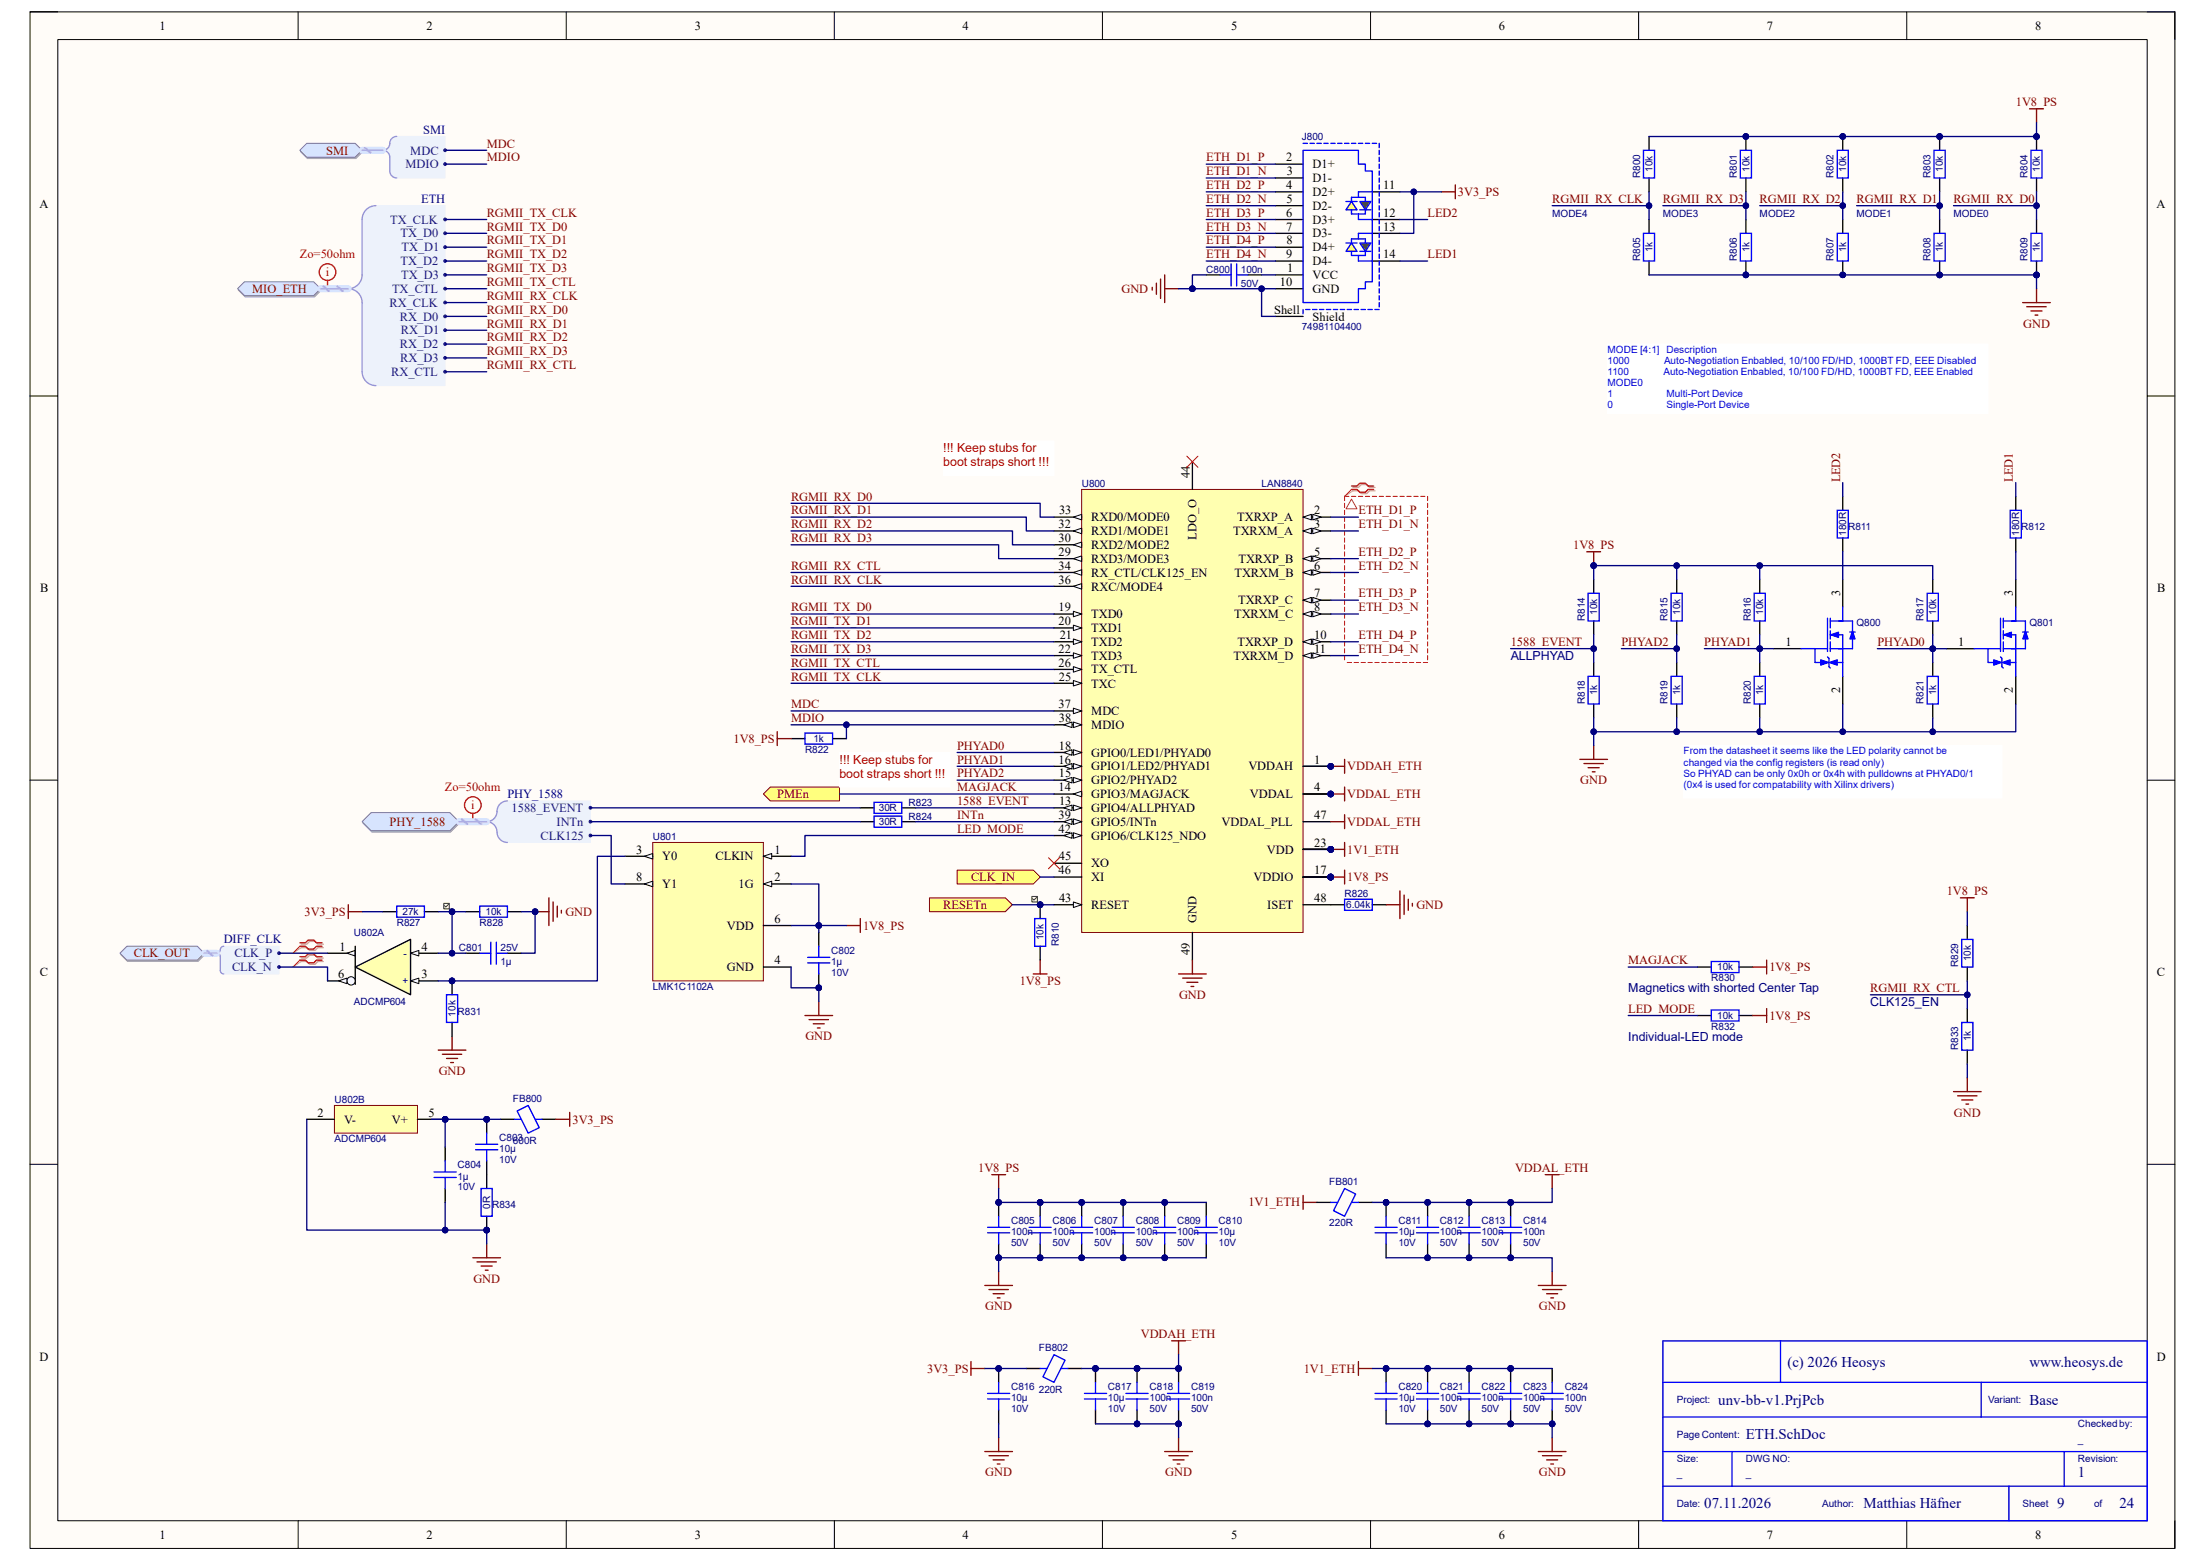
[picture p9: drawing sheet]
<svg xmlns="http://www.w3.org/2000/svg" width="420mm" height="297mm" viewBox="0 0 420 297" stroke-linecap="round" stroke-linejoin="round" font-family="sans-serif">
<defs><g id="words">
<g font-size="2.8" fill="#000080">
<text x="340.4" y="260.2">(c) 2026 Heosys</text>
<text x="386.5" y="260.2">www.heosys.de</text>
<text x="327.3" y="267.4">unv-bb-v1.PrjPcb</text>
<text x="386.5" y="267.4">Base</text>
<text x="332.5" y="274">ETH.SchDoc</text>
<text x="395.8" y="281.3">1</text>
<text x="324.6" y="287.2">07.11.2026</text>
<text x="354.9" y="287.2">Matthias Häfner</text>
<text x="391.8" y="287.2">9</text>
<text x="403.7" y="287.2">24</text>
</g>
<g font-size="2.4">
<text x="30.4" y="5.7">1</text>
<text x="81.2" y="5.7">2</text>
<text x="132.4" y="5.7">3</text>
<text x="183.3" y="5.7">4</text>
<text x="234.5" y="5.7">5</text>
<text x="285.5" y="5.7">6</text>
<text x="336.5" y="5.7">7</text>
<text x="387.6" y="5.7">8</text>
<text x="245" y="36">4</text>
<text x="245" y="30.7">2</text>
<text x="245.1" y="33.4">3</text>
<text x="250" y="34.7">D1-</text>
<text x="250" y="32">D1+</text>
<text x="263.5" y="36">11</text>
<text x="7.5" y="39.6">A</text>
<text x="245" y="41.3">6</text>
<text x="245.1" y="38.7">5</text>
<text x="250" y="37.3">D2+</text>
<text x="250" y="40">D2-</text>
<text x="263.5" y="41.3">12</text>
<text x="410.8" y="39.6">A</text>
<text x="245" y="43.9">7</text>
<text x="245" y="46.5">8</text>
<text x="250" y="47.9">D4+</text>
<text x="250" y="45.2">D3-</text>
<text x="250" y="42.6">D3+</text>
<text x="263.5" y="43.9">13</text>
<text x="245" y="49.2">9</text>
<text x="245.2" y="51.8">1</text>
<text x="250" y="53.1">VCC</text>
<text x="250" y="50.5">D4-</text>
<text x="263.5" y="49.2">14</text>
<text x="242.7" y="59.7">Shell</text>
<text x="243.8" y="54.4">10</text>
<text x="250" y="55.8">GND</text>
<text x="250" y="61">Shield</text>
<text x="226.6" y="91.1" transform="rotate(-90 226.6 91.1)">44</text>
<text x="201.6" y="100.6">32</text>
<text x="201.7" y="97.9">33</text>
<text x="207.9" y="101.9">RXD1/MODE1</text>
<text x="207.9" y="99.3">RXD0/MODE0</text>
<text x="234.9" y="101.9">TXRXM_A</text>
<text x="235.7" y="99.3">TXRXP_A</text>
<text x="250.3" y="97.9">2</text>
<text x="250.3" y="100.6">3</text>
<text x="201.6" y="105.8">29</text>
<text x="201.6" y="103.2">30</text>
<text x="207.9" y="107.1">RXD3/MODE3</text>
<text x="207.9" y="104.5">RXD2/MODE2</text>
<text x="227.9" y="102.7" transform="rotate(-90 227.9 102.7)">LDO_O</text>
<text x="235.9" y="107.1">TXRXP_B</text>
<text x="250.3" y="105.8">5</text>
<text x="7.6" y="112.8">B</text>
<text x="201.6" y="108.5">34</text>
<text x="201.6" y="111.1">36</text>
<text x="207.9" y="109.8">RX_CTL/CLK125_EN</text>
<text x="207.9" y="112.4">RXC/MODE4</text>
<text x="235.1" y="109.8">TXRXM_B</text>
<text x="250.3" y="108.5">6</text>
<text x="250.3" y="113.7">7</text>
<text x="350.5" y="113.5" transform="rotate(-90 350.5 113.5)">3</text>
<text x="383.4" y="113.5" transform="rotate(-90 383.4 113.5)">3</text>
<text x="410.9" y="112.8">B</text>
<text x="201.6" y="116.4">19</text>
<text x="201.6" y="119">20</text>
<text x="207.9" y="117.7">TXD0</text>
<text x="235.1" y="117.7">TXRXM_C</text>
<text x="235.8" y="115.1">TXRXP_C</text>
<text x="250.3" y="116.4">8</text>
<text x="201.6" y="124.3">22</text>
<text x="201.8" y="121.7">21</text>
<text x="207.9" y="120.4">TXD1</text>
<text x="207.9" y="123">TXD2</text>
<text x="207.9" y="125.6">TXD3</text>
<text x="234.9" y="125.6">TXRXM_D</text>
<text x="235.7" y="123">TXRXP_D</text>
<text x="250.3" y="121.7">10</text>
<text x="250.3" y="124.3">11</text>
<text x="340.1" y="123">1</text>
<text x="373" y="123">1</text>
<text x="201.6" y="126.9">26</text>
<text x="201.7" y="129.6">25</text>
<text x="207.9" y="130.9">TXC</text>
<text x="207.9" y="128.2">TX_CTL</text>
<text x="350.5" y="132" transform="rotate(-90 350.5 132)">2</text>
<text x="383.4" y="132" transform="rotate(-90 383.4 132)">2</text>
<text x="201.6" y="134.8">37</text>
<text x="201.7" y="137.5">38</text>
<text x="207.9" y="136.1">MDC</text>
<text x="201.7" y="142.7">18</text>
<text x="207.9" y="138.8">MDIO</text>
<text x="201.6" y="145.4">16</text>
<text x="201.7" y="148">15</text>
<text x="207.9" y="149.4">GPIO2/PHYAD2</text>
<text x="207.9" y="146.7">GPIO1/LED2/PHYAD1</text>
<text x="207.9" y="144.1">GPIO0/LED1/PHYAD0</text>
<text x="237.8" y="146.7">VDDAH</text>
<text x="250.3" y="145.4">1</text>
<text x="201.6" y="150.7">14</text>
<text x="201.6" y="155.9">39</text>
<text x="201.7" y="153.3">13</text>
<text x="207.9" y="154.6">GPIO4/ALLPHYAD</text>
<text x="207.9" y="152">GPIO3/MAGJACK</text>
<text x="238.1" y="152">VDDAL</text>
<text x="250.3" y="150.7">4</text>
<text x="250.3" y="155.9">47</text>
<text x="201.6" y="158.5">42</text>
<text x="207.9" y="157.2">GPIO5/INTn</text>
<text x="207.9" y="159.9">GPIO6/CLK125_NDO</text>
<text x="232.7" y="157.2">VDDAL_PLL</text>
<text x="250.3" y="161.2">23</text>
<text x="121.2" y="167.8">8</text>
<text x="121.2" y="162.5">3</text>
<text x="126.2" y="163.8">Y0</text>
<text x="136.3" y="163.8">CLKIN</text>
<text x="147.5" y="167.8">2</text>
<text x="147.5" y="162.5">1</text>
<text x="201.6" y="166.5">46</text>
<text x="201.7" y="163.8">45</text>
<text x="207.9" y="165.1">XO</text>
<text x="207.9" y="167.8">XI</text>
<text x="238.8" y="167.8">VDDIO</text>
<text x="241.3" y="162.5">VDD</text>
<text x="250.3" y="166.5">17</text>
<text x="126.2" y="169.1">Y1</text>
<text x="140.7" y="169.1">1G</text>
<text x="201.7" y="171.7">43</text>
<text x="207.9" y="173.1">RESET</text>
<text x="241.4" y="173.1">ISET</text>
<text x="250.3" y="171.7">48</text>
<text x="138.5" y="177">VDD</text>
<text x="147.5" y="175.7">6</text>
<text x="227.9" y="175.7" transform="rotate(-90 227.9 175.7)">GND</text>
<text x="7.6" y="185.9">C</text>
<text x="64.6" y="181">1</text>
<text x="80.3" y="181">4</text>
<text x="138.5" y="184.9">GND</text>
<text x="147.5" y="183.6">4</text>
<text x="226.6" y="181.9" transform="rotate(-90 226.6 181.9)">49</text>
<text x="410.8" y="185.9">C</text>
<text x="64.4" y="186.2">6</text>
<text x="80.3" y="186.2">3</text>
<text x="60.5" y="212.6">2</text>
<text x="65.5" y="213.9">V-</text>
<text x="74.6" y="213.9">V+</text>
<text x="81.6" y="212.6">5</text>
<text x="7.5" y="259">D</text>
<text x="410.8" y="259">D</text>
<text x="30.4" y="293">1</text>
<text x="81.2" y="293">2</text>
<text x="132.4" y="293">3</text>
<text x="183.3" y="293">4</text>
<text x="234.5" y="293">5</text>
<text x="285.5" y="293">6</text>
<text x="336.5" y="293">7</text>
<text x="387.6" y="293">8</text>
</g>
<g font-size="2.4" fill="#800000">
<text x="384" y="20.2">1V8_PS</text>
<text x="62.1" y="29.4">SMI</text>
<text x="92.7" y="28.1">MDC</text>
<text x="92.7" y="30.7">MDIO</text>
<text x="229.7" y="30.7">ETH_D1_P</text>
<text x="229.7" y="33.4">ETH_D1_N</text>
<text x="229.7" y="36">ETH_D2_P</text>
<text x="92.7" y="41.3">RGMII_TX_CLK</text>
<text x="229.7" y="38.7">ETH_D2_N</text>
<text x="229.7" y="41.3">ETH_D3_P</text>
<text x="271.9" y="41.3">LED2</text>
<text x="277.7" y="37.3">3V3_PS</text>
<text x="295.7" y="38.7">RGMII_RX_CLK</text>
<text x="316.7" y="38.7">RGMII_RX_D3</text>
<text x="335.2" y="38.7">RGMII_RX_D2</text>
<text x="353.6" y="38.7">RGMII_RX_D1</text>
<text x="372.1" y="38.7">RGMII_RX_D0</text>
<text x="92.7" y="43.9">RGMII_TX_D0</text>
<text x="92.7" y="46.5">RGMII_TX_D1</text>
<text x="229.7" y="43.9">ETH_D3_N</text>
<text x="229.7" y="46.5">ETH_D4_P</text>
<text x="92.7" y="49.2">RGMII_TX_D2</text>
<text x="92.7" y="51.8">RGMII_TX_D3</text>
<text x="229.7" y="49.2">ETH_D4_N</text>
<text x="271.9" y="49.2">LED1</text>
<text x="48" y="55.8">MIO_ETH</text>
<text x="92.7" y="57.1">RGMII_RX_CLK</text>
<text x="92.7" y="59.7">RGMII_RX_D0</text>
<text x="92.7" y="54.4">RGMII_TX_CTL</text>
<text x="213.6" y="55.8">GND</text>
<text x="92.7" y="65">RGMII_RX_D2</text>
<text x="92.7" y="62.4">RGMII_RX_D1</text>
<text x="385.4" y="62.4">GND</text>
<text x="92.7" y="70.3">RGMII_RX_CTL</text>
<text x="92.7" y="67.6">RGMII_RX_D3</text>
<text x="150.7" y="95.3">RGMII_RX_D0</text>
<text x="350.5" y="91.9" transform="rotate(-90 350.5 91.9)">LED2</text>
<text x="383.4" y="91.9" transform="rotate(-90 383.4 91.9)">LED1</text>
<text x="150.7" y="100.6">RGMII_RX_D2</text>
<text x="150.7" y="97.9">RGMII_RX_D1</text>
<text x="258.7" y="97.9">ETH_D1_P</text>
<text x="258.7" y="100.6">ETH_D1_N</text>
<text x="150.7" y="103.2">RGMII_RX_D3</text>
<text x="258.7" y="105.8">ETH_D2_P</text>
<text x="299.6" y="104.5">1V8_PS</text>
<text x="150.7" y="108.5">RGMII_RX_CTL</text>
<text x="150.7" y="111.1">RGMII_RX_CLK</text>
<text x="258.7" y="108.5">ETH_D2_N</text>
<text x="258.7" y="113.7">ETH_D3_P</text>
<text x="150.7" y="116.4">RGMII_TX_D0</text>
<text x="150.7" y="119">RGMII_TX_D1</text>
<text x="258.7" y="116.4">ETH_D3_N</text>
<text x="150.7" y="121.7">RGMII_TX_D2</text>
<text x="150.7" y="124.3">RGMII_TX_D3</text>
<text x="258.7" y="121.7">ETH_D4_P</text>
<text x="258.7" y="124.3">ETH_D4_N</text>
<text x="287.7" y="123">1588_EVENT</text>
<text x="308.8" y="123">PHYAD2</text>
<text x="324.6" y="123">PHYAD1</text>
<text x="357.6" y="123">PHYAD0</text>
<text x="150.7" y="126.9">RGMII_TX_CTL</text>
<text x="150.7" y="129.6">RGMII_TX_CLK</text>
<text x="150.7" y="137.5">MDIO</text>
<text x="150.7" y="134.8">MDC</text>
<text x="139.7" y="141.4">1V8_PS</text>
<text x="182.3" y="142.7">PHYAD0</text>
<text x="182.3" y="145.4">PHYAD1</text>
<text x="182.3" y="148">PHYAD2</text>
<text x="256.6" y="146.7">VDDAH_ETH</text>
<text x="301" y="149.4">GND</text>
<text x="148" y="152">PMEn</text>
<text x="182.3" y="150.7">MAGJACK</text>
<text x="182.3" y="155.9">INTn</text>
<text x="182.3" y="153.3">1588_EVENT</text>
<text x="256.6" y="152">VDDAL_ETH</text>
<text x="74.2" y="157.2">PHY_1588</text>
<text x="182.3" y="158.5">LED_MODE</text>
<text x="256.6" y="157.2">VDDAL_ETH</text>
<text x="185" y="167.8">CLK_IN</text>
<text x="256.6" y="162.5">1V1_ETH</text>
<text x="256.6" y="167.8">1V8_PS</text>
<text x="179.7" y="173.1">RESETn</text>
<text x="269.8" y="173.1">GND</text>
<text x="370.8" y="170.4">1V8_PS</text>
<text x="58" y="174.4">3V3_PS</text>
<text x="107.7" y="174.4">GND</text>
<text x="164.4" y="177">1V8_PS</text>
<text x="25.5" y="182.3">CLK_OUT</text>
<text x="310.1" y="183.6">MAGJACK</text>
<text x="337" y="184.9">1V8_PS</text>
<text x="194.2" y="187.5">1V8_PS</text>
<text x="224.6" y="190.2">GND</text>
<text x="356.2" y="188.8">RGMII_RX_CTL</text>
<text x="310.1" y="192.8">LED_MODE</text>
<text x="337" y="194.1">1V8_PS</text>
<text x="153.4" y="198.1">GND</text>
<text x="83.6" y="204.7">GND</text>
<text x="109.1" y="213.9">3V3_PS</text>
<text x="372.2" y="212.6">GND</text>
<text x="186.3" y="223.1">1V8_PS</text>
<text x="288.6" y="223.1">VDDAL_ETH</text>
<text x="237.8" y="229.7">1V1_ETH</text>
<text x="90.2" y="244.2">GND</text>
<text x="187.7" y="249.5">GND</text>
<text x="293.1" y="249.5">GND</text>
<text x="217.3" y="254.8">VDDAH_ETH</text>
<text x="176.6" y="261.4">3V3_PS</text>
<text x="248.3" y="261.4">1V1_ETH</text>
<text x="187.7" y="281.1">GND</text>
<text x="222" y="281.1">GND</text>
<text x="293.1" y="281.1">GND</text>
</g>
<g font-size="2.4" fill="#003a70">
<text x="78.1" y="29.4">MDC</text>
<text x="77.2" y="32">MDIO</text>
<text x="74.3" y="42.6">TX_CLK</text>
<text x="76.3" y="45.2">TX_D0</text>
<text x="76.5" y="47.9">TX_D1</text>
<text x="76.3" y="50.5">TX_D2</text>
<text x="76.4" y="53.1">TX_D3</text>
<text x="74.2" y="58.4">RX_CLK</text>
<text x="74.7" y="55.8">TX_CTL</text>
<text x="76.2" y="61">RX_D0</text>
<text x="76.4" y="63.7">RX_D1</text>
<text x="74.5" y="71.6">RX_CTL</text>
<text x="76.2" y="66.3">RX_D2</text>
<text x="76.2" y="69">RX_D3</text>
<text x="97.5" y="154.6">1588_EVENT</text>
<text x="103" y="159.9">CLK125</text>
<text x="106" y="157.2">INTn</text>
<text x="44.2" y="184.9">CLK_N</text>
<text x="44.7" y="182.3">CLK_P</text>
</g>
<g font-size="2.4" fill="#000080">
<text x="80.6" y="25.4">SMI</text>
<text x="80.2" y="38.7">ETH</text>
<text x="287.7" y="125.6">ALLPHYAD</text>
<text x="96.6" y="152">PHY_1588</text>
<text x="42.6" y="179.6">DIFF_CLK</text>
<text x="310.1" y="188.9">Magnetics with shorted Center Tap</text>
<text x="356.2" y="191.5">CLK125_EN</text>
<text x="310.1" y="198.1">Individual-LED mode</text>
</g>
<g font-size="2.4" fill="#f00">
<text x="57.1" y="49.2">Zo=50ohm</text>
<text x="62.1" y="52.6">i</text>
<text x="179.7" y="86.1">!!! Keep stubs for</text>
<text x="179.7" y="88.7">boot straps short !!!</text>
<text x="159.9" y="145.4">!!! Keep stubs for</text>
<text x="159.9" y="148">boot straps short !!!</text>
<text x="84.8" y="150.7">Zo=50ohm</text>
<text x="89.7" y="154.1">i</text>
</g>
<g font-size="1.9" fill="#000080">
<text x="247.9" y="26.6">J800</text>
<text x="312.4" y="33.9" transform="rotate(-90 312.4 33.9)">R800</text>
<text x="314.8" y="32.8" transform="rotate(-90 314.8 32.8)">10k</text>
<text x="330.8" y="33.9" transform="rotate(-90 330.8 33.9)">R801</text>
<text x="333.2" y="32.8" transform="rotate(-90 333.2 32.8)">10k</text>
<text x="349.3" y="33.9" transform="rotate(-90 349.3 33.9)">R802</text>
<text x="351.6" y="32.8" transform="rotate(-90 351.6 32.8)">10k</text>
<text x="367.7" y="33.9" transform="rotate(-90 367.7 33.9)">R803</text>
<text x="370.1" y="32.8" transform="rotate(-90 370.1 32.8)">10k</text>
<text x="386.2" y="33.9" transform="rotate(-90 386.2 33.9)">R804</text>
<text x="388.5" y="32.8" transform="rotate(-90 388.5 32.8)">10k</text>
<text x="295.7" y="41.4">MODE4</text>
<text x="316.7" y="41.4">MODE3</text>
<text x="335.2" y="41.4">MODE2</text>
<text x="353.6" y="41.4">MODE1</text>
<text x="372.1" y="41.4">MODE0</text>
<text x="229.7" y="51.9">C800</text>
<text x="236.3" y="51.9">100n</text>
<text x="312.4" y="49.7" transform="rotate(-90 312.4 49.7)">R805</text>
<text x="314.8" y="48" transform="rotate(-90 314.8 48)">1k</text>
<text x="330.8" y="49.7" transform="rotate(-90 330.8 49.7)">R806</text>
<text x="333.2" y="48" transform="rotate(-90 333.2 48)">1k</text>
<text x="349.3" y="49.7" transform="rotate(-90 349.3 49.7)">R807</text>
<text x="351.6" y="48" transform="rotate(-90 351.6 48)">1k</text>
<text x="367.7" y="49.7" transform="rotate(-90 367.7 49.7)">R808</text>
<text x="370.1" y="48" transform="rotate(-90 370.1 48)">1k</text>
<text x="386.2" y="49.7" transform="rotate(-90 386.2 49.7)">R809</text>
<text x="388.5" y="48" transform="rotate(-90 388.5 48)">1k</text>
<text x="236.3" y="54.6">50V</text>
<text x="247.9" y="62.7">74981104400</text>
<text x="206" y="92.8">U800</text>
<text x="240.3" y="92.8">LAN8840</text>
<text x="352" y="101">R811</text>
<text x="385" y="101">R812</text>
<text x="351.6" y="102" transform="rotate(-90 351.6 102)">180R</text>
<text x="384.6" y="102" transform="rotate(-90 384.6 102)">180R</text>
<text x="301.8" y="118.2" transform="rotate(-90 301.8 118.2)">R814</text>
<text x="304.2" y="117.1" transform="rotate(-90 304.2 117.1)">10k</text>
<text x="317.6" y="118.2" transform="rotate(-90 317.6 118.2)">R815</text>
<text x="320" y="117.1" transform="rotate(-90 320 117.1)">10k</text>
<text x="333.5" y="118.2" transform="rotate(-90 333.5 118.2)">R816</text>
<text x="335.8" y="117.1" transform="rotate(-90 335.8 117.1)">10k</text>
<text x="353.6" y="119.1">Q800</text>
<text x="366.4" y="118.2" transform="rotate(-90 366.4 118.2)">R817</text>
<text x="368.8" y="117.1" transform="rotate(-90 368.8 117.1)">10k</text>
<text x="386.5" y="119.1">Q801</text>
<text x="301.8" y="134" transform="rotate(-90 301.8 134)">R818</text>
<text x="304.2" y="132.4" transform="rotate(-90 304.2 132.4)">1k</text>
<text x="317.6" y="134" transform="rotate(-90 317.6 134)">R819</text>
<text x="320" y="132.4" transform="rotate(-90 320 132.4)">1k</text>
<text x="333.5" y="134" transform="rotate(-90 333.5 134)">R820</text>
<text x="335.8" y="132.4" transform="rotate(-90 335.8 132.4)">1k</text>
<text x="366.4" y="134" transform="rotate(-90 366.4 134)">R821</text>
<text x="368.8" y="132.4" transform="rotate(-90 368.8 132.4)">1k</text>
<text x="153.3" y="143.4">R822</text>
<text x="154.9" y="141.3">1k</text>
<text x="167.4" y="154.5">30R</text>
<text x="173.1" y="153.4">R823</text>
<text x="124.3" y="160">U801</text>
<text x="167.4" y="157.1">30R</text>
<text x="173.1" y="156">R824</text>
<text x="256.1" y="170.8">R826</text>
<text x="256.4" y="172.9">6.04k</text>
<text x="67.4" y="178.2">U802A</text>
<text x="75.6" y="176.3">R827</text>
<text x="76.7" y="174.2">27k</text>
<text x="91.4" y="176.3">R828</text>
<text x="92.5" y="174.2">10k</text>
<text x="198.8" y="179" transform="rotate(-90 198.8 179)">10k</text>
<text x="76.8" y="182.1">-</text>
<text x="87.4" y="181.1">C801</text>
<text x="95.3" y="183.7">1µ</text>
<text x="95.3" y="181.1">25V</text>
<text x="158.3" y="183.7">1µ</text>
<text x="158.3" y="185.8">10V</text>
<text x="158.3" y="181.6">C802</text>
<text x="201.7" y="180.2" transform="rotate(-90 201.7 180.2)">R810</text>
<text x="327.1" y="184.7">10k</text>
<text x="373" y="184.1" transform="rotate(-90 373 184.1)">R829</text>
<text x="375.4" y="183" transform="rotate(-90 375.4 183)">10k</text>
<text x="67.4" y="191.3">ADCMP604</text>
<text x="76.7" y="187.4">+</text>
<text x="124.3" y="188.5">LMK1C1102A</text>
<text x="325.9" y="186.9">R830</text>
<text x="86.7" y="193.5" transform="rotate(-90 86.7 193.5)">10k</text>
<text x="87.2" y="193.2">R831</text>
<text x="325.9" y="196.1">R832</text>
<text x="327.1" y="194">10k</text>
<text x="373" y="199.9" transform="rotate(-90 373 199.9)">R833</text>
<text x="375.4" y="198.3" transform="rotate(-90 375.4 198.3)">1k</text>
<text x="97.7" y="209.8">FB800</text>
<text x="63.7" y="210.1">U802B</text>
<text x="63.7" y="217.5">ADCMP604</text>
<text x="95.1" y="219.3">10µ</text>
<text x="95.1" y="221.4">10V</text>
<text x="95.1" y="217.2">C803</text>
<text x="97.7" y="217.7">600R</text>
<text x="87.2" y="224.6">1µ</text>
<text x="87.2" y="226.7">10V</text>
<text x="87.2" y="222.5">C804</text>
<text x="253.2" y="225.6">FB801</text>
<text x="93.3" y="230.1" transform="rotate(-90 93.3 230.1)">0R</text>
<text x="93.7" y="230.1">R834</text>
<text x="192.6" y="233">C805</text>
<text x="200.5" y="233">C806</text>
<text x="208.4" y="233">C807</text>
<text x="216.3" y="233">C808</text>
<text x="224.2" y="233">C809</text>
<text x="232.1" y="233">C810</text>
<text x="253.2" y="233.5">220R</text>
<text x="266.4" y="233">C811</text>
<text x="274.3" y="233">C812</text>
<text x="282.2" y="233">C813</text>
<text x="290.1" y="233">C814</text>
<text x="192.6" y="235.1">100n</text>
<text x="192.6" y="237.2">50V</text>
<text x="200.5" y="235.1">100n</text>
<text x="200.5" y="237.2">50V</text>
<text x="208.4" y="235.1">100n</text>
<text x="208.4" y="237.2">50V</text>
<text x="216.3" y="235.1">100n</text>
<text x="216.3" y="237.2">50V</text>
<text x="224.2" y="235.1">100n</text>
<text x="224.2" y="237.2">50V</text>
<text x="232.1" y="235.1">10µ</text>
<text x="232.1" y="237.2">10V</text>
<text x="266.4" y="235.1">10µ</text>
<text x="266.4" y="237.2">10V</text>
<text x="274.3" y="235.1">100n</text>
<text x="274.3" y="237.2">50V</text>
<text x="282.2" y="235.1">100n</text>
<text x="282.2" y="237.2">50V</text>
<text x="290.1" y="235.1">100n</text>
<text x="290.1" y="237.2">50V</text>
<text x="197.9" y="257.3">FB802</text>
<text x="192.6" y="266.7">10µ</text>
<text x="192.6" y="268.9">10V</text>
<text x="192.6" y="264.6">C816</text>
<text x="197.9" y="265.1">220R</text>
<text x="211" y="266.7">10µ</text>
<text x="211" y="268.9">10V</text>
<text x="211" y="264.6">C817</text>
<text x="218.9" y="266.7">100n</text>
<text x="218.9" y="268.9">50V</text>
<text x="218.9" y="264.6">C818</text>
<text x="226.9" y="266.7">100n</text>
<text x="226.9" y="268.9">50V</text>
<text x="226.9" y="264.6">C819</text>
<text x="266.4" y="266.7">10µ</text>
<text x="266.4" y="268.9">10V</text>
<text x="266.4" y="264.6">C820</text>
<text x="274.3" y="266.7">100n</text>
<text x="274.3" y="268.9">50V</text>
<text x="274.3" y="264.6">C821</text>
<text x="282.2" y="266.7">100n</text>
<text x="282.2" y="268.9">50V</text>
<text x="282.2" y="264.6">C822</text>
<text x="290.1" y="266.7">100n</text>
<text x="290.1" y="268.9">50V</text>
<text x="290.1" y="264.6">C823</text>
<text x="298" y="266.7">100n</text>
<text x="298" y="268.9">50V</text>
<text x="298" y="264.6">C824</text>
<text x="319.4" y="267.1">Project:</text>
<text x="378.7" y="267.1">Variant:</text>
<text x="319.4" y="273.7">Page Content:</text>
<text x="395.8" y="274.7">_</text>
<text x="395.8" y="271.7">Checked by:</text>
<text x="319.4" y="281.2">_</text>
<text x="319.4" y="278.3">Size:</text>
<text x="332.5" y="281.2">_</text>
<text x="332.5" y="278.3">DWG NO:</text>
<text x="395.8" y="278.3">Revision:</text>
<text x="319.4" y="286.9">Date:</text>
<text x="347" y="286.9">Author:</text>
<text x="385.2" y="286.9">Sheet</text>
<text x="398.9" y="286.9">of</text>
</g>
<g font-size="1.9" fill="#00f">
<text x="306.2" y="67.2">MODE [4:1] Description</text>
<text x="306.2" y="69.3">1000</text>
<text x="306.2" y="71.4">1100</text>
<text x="316.8" y="71.4">Auto-Negotiation Enbabled, 10/100 FD/HD, 1000BT FD, EEE Enabled</text>
<text x="317" y="69.3">Auto-Negotiation Enbabled, 10/100 FD/HD, 1000BT FD, EEE Disabled</text>
<text x="306.2" y="73.5">MODE0</text>
<text x="306.2" y="75.6">1</text>
<text x="306.2" y="77.8">0</text>
<text x="317.4" y="75.6">Multi-Port Device</text>
<text x="317.4" y="77.8">Single-Port Device</text>
<text x="320.7" y="143.6">From the datasheet it seems like the LED polarity cannot be</text>
<text x="320.7" y="145.8">changed via the config registers (is read only)</text>
<text x="320.7" y="147.9">So PHYAD can be only 0x0h or 0x4h with pulldowns at PHYAD0/1</text>
<text x="320.7" y="150">(0x4 is used for compatability with Xilinx drivers)</text>
</g>
</g></defs>
<path d="M5.7 2.3h408.6v292.5h-408.6z" fill-rule="evenodd" fill="#fffcf8"/>
<path d="M5.7 2.3h408.6v292.5h-408.6z" fill="none" stroke="#000" stroke-width=".19"/>
<path d="M11 7.5h398v282h-398z" fill-rule="evenodd" fill="#fffcf8"/>
<g fill="none" stroke="#000" stroke-width=".19">
<path d="M5.7 2.3h5.3M11 7.5h398v282h-398zM56.8 2.3v5.2M107.8 2.3v5.2M158.9 2.3v5.2M210 2.3v5.2M261 2.3v5.2M312.1 2.3v5.2M363.2 2.3v5.2M409 2.3h5.3v5.2M5.7 75.4h5.3M409 75.4h5.3"/>
<path d="M5.7 148.5h5.3M409 148.5h5.3M5.7 221.7h5.3M409 221.7h5.3M56.8 289.5v5.3M107.9 289.5v5.3M158.9 289.5v5.3M210 289.5v5.3M261 289.5v5.3M312.1 289.5v5.3M363.2 289.5v5.3M414.3 289.5v5.3"/>
</g>
<path d="M256.1 94.5h15.8v31.6h-15.8z" fill-rule="evenodd" fill="#fff"/>
<path d="M70.3 39.5l1.3-.3h13.2v34.2h-13.2l-1.3-.3-1-1-.3-1.3v-13.9l-.7-1.1-1.3-.8 1.3-.9 .7-1.1v-11.2l.3-1.3z" fill-rule="evenodd" fill="#edf2fb"/>
<path d="M70.3 39.5l1.3-.3h13.2v34.2h-13.2l-1.3-.3-1-1-.3-1.3v-13.9l-.7-1.1-1.3-.8 1.3-.9 .7-1.1v-11.2l.3-1.3z" fill="none" stroke="#edf2fb" stroke-width=".19"/>
<path d="M71.6 39.2a2.64 2.64 0 0 0-2.6 2.6v10.5a2.64 2.64 0 0 1-2.7 2.7 2.64 2.64 0 0 1 2.7 2.6v13.2a2.64 2.64 0 0 0 2.6 2.6" fill="none" stroke="#8f9ec9" stroke-width=".25"/>
<circle cx="84.8" cy="41.8" r=".26" fill="#003a70"/>
<circle cx="84.8" cy="41.8" r=".26" fill="none" stroke="#003a70" stroke-width=".19"/>
<circle cx="84.8" cy="44.4" r=".26" fill="#003a70"/>
<circle cx="84.8" cy="44.4" r=".26" fill="none" stroke="#003a70" stroke-width=".19"/>
<circle cx="84.8" cy="47.1" r=".26" fill="#003a70"/>
<circle cx="84.8" cy="47.1" r=".26" fill="none" stroke="#003a70" stroke-width=".19"/>
<circle cx="84.8" cy="49.7" r=".26" fill="#003a70"/>
<circle cx="84.8" cy="49.7" r=".26" fill="none" stroke="#003a70" stroke-width=".19"/>
<circle cx="84.8" cy="52.3" r=".26" fill="#003a70"/>
<circle cx="84.8" cy="52.3" r=".26" fill="none" stroke="#003a70" stroke-width=".19"/>
<circle cx="84.8" cy="55" r=".26" fill="#003a70"/>
<circle cx="84.8" cy="55" r=".26" fill="none" stroke="#003a70" stroke-width=".19"/>
<circle cx="84.8" cy="57.6" r=".26" fill="#003a70"/>
<circle cx="84.8" cy="57.6" r=".26" fill="none" stroke="#003a70" stroke-width=".19"/>
<circle cx="84.8" cy="60.2" r=".26" fill="#003a70"/>
<circle cx="84.8" cy="60.2" r=".26" fill="none" stroke="#003a70" stroke-width=".19"/>
<circle cx="84.8" cy="62.9" r=".26" fill="#003a70"/>
<circle cx="84.8" cy="62.9" r=".26" fill="none" stroke="#003a70" stroke-width=".19"/>
<circle cx="84.8" cy="65.5" r=".26" fill="#003a70"/>
<circle cx="84.8" cy="65.5" r=".26" fill="none" stroke="#003a70" stroke-width=".19"/>
<circle cx="84.8" cy="68.1" r=".26" fill="#003a70"/>
<circle cx="84.8" cy="68.1" r=".26" fill="none" stroke="#003a70" stroke-width=".19"/>
<circle cx="84.8" cy="70.8" r=".26" fill="#003a70"/>
<circle cx="84.8" cy="70.8" r=".26" fill="none" stroke="#003a70" stroke-width=".19"/>
<path d="M45.4 55.2l1.3-1.3h13.2l1.3 1.3-1.3 1.3h-13.2z" fill-rule="evenodd" fill="#bac0ca"/>
<path d="M45.4 55.2l1.3-1.3h13.2l1.3 1.3-1.3 1.3h-13.2z" fill="none" stroke="#a6acb6" stroke-width=".19"/>
<path d="M45.3 55l1.3-1.4h13.1l1.4 1.4-1.4 1.3h-13.1z" fill-rule="evenodd" fill="#d5e4ff"/>
<path d="M45.3 55l1.3-1.4h13.1l1.4 1.4-1.4 1.3h-13.1z" fill="none" stroke="#71809b" stroke-width=".19"/>
<circle cx="253.5" cy="145.9" r=".53" fill="#000080"/>
<circle cx="253.5" cy="145.9" r=".53" fill="none" stroke="#000080" stroke-width=".19"/>
<circle cx="253.5" cy="151.2" r=".53" fill="#000080"/>
<circle cx="253.5" cy="151.2" r=".53" fill="none" stroke="#000080" stroke-width=".19"/>
<circle cx="253.5" cy="151.2" r=".53" fill="#000080"/>
<circle cx="253.5" cy="151.2" r=".53" fill="none" stroke="#000080" stroke-width=".19"/>
<circle cx="253.5" cy="145.9" r=".53" fill="#000080"/>
<circle cx="253.5" cy="145.9" r=".53" fill="none" stroke="#000080" stroke-width=".19"/>
<circle cx="253.5" cy="167" r=".53" fill="#000080"/>
<circle cx="253.5" cy="167" r=".53" fill="none" stroke="#000080" stroke-width=".19"/>
<circle cx="253.5" cy="161.7" r=".53" fill="#000080"/>
<circle cx="253.5" cy="161.7" r=".53" fill="none" stroke="#000080" stroke-width=".19"/>
<circle cx="253.5" cy="167" r=".53" fill="#000080"/>
<circle cx="253.5" cy="167" r=".53" fill="none" stroke="#000080" stroke-width=".19"/>
<circle cx="253.5" cy="161.7" r=".53" fill="#000080"/>
<circle cx="253.5" cy="161.7" r=".53" fill="none" stroke="#000080" stroke-width=".19"/>
<circle cx="253.5" cy="167" r=".53" fill="#000080"/>
<circle cx="253.5" cy="167" r=".53" fill="none" stroke="#000080" stroke-width=".19"/>
<circle cx="253.5" cy="161.7" r=".53" fill="#000080"/>
<circle cx="253.5" cy="161.7" r=".53" fill="none" stroke="#000080" stroke-width=".19"/>
<circle cx="253.5" cy="167" r=".53" fill="#000080"/>
<circle cx="253.5" cy="167" r=".53" fill="none" stroke="#000080" stroke-width=".19"/>
<circle cx="253.5" cy="161.7" r=".53" fill="#000080"/>
<circle cx="253.5" cy="161.7" r=".53" fill="none" stroke="#000080" stroke-width=".19"/>
<circle cx="253.5" cy="167" r=".53" fill="#000080"/>
<circle cx="253.5" cy="167" r=".53" fill="none" stroke="#000080" stroke-width=".19"/>
<path d="M206 93.2h42.2v84.3h-42.2z" fill-rule="evenodd" fill="#ffffb0"/>
<path d="M206 93.2h42.2v84.3h-42.2z" fill="none" stroke="#800000" stroke-width=".19"/>
<path d="M248.2 145.9h5.3" fill="none" stroke="#000" stroke-width=".25"/>
<circle cx="253.5" cy="145.9" r=".53" fill="#000080"/>
<circle cx="253.5" cy="145.9" r=".53" fill="none" stroke="#000080" stroke-width=".19"/>
<path d="M248.2 98.5h5.3" fill="none" stroke="#000" stroke-width=".25"/>
<path d="M248.2 98.5l1.6-.6v1.1z" fill="#f8fcff"/>
<path d="M248.2 98.5l1.6-.6v1.1z" fill="none" stroke="#000" stroke-width=".19"/>
<path d="M250 97.9l1.6 .6-1.6 .5z" fill="#f8fcff"/>
<path d="M250 97.9l1.6 .6-1.6 .5z" fill="none" stroke="#000" stroke-width=".19"/>
<path d="M248.2 101.1h5.3" fill="none" stroke="#000" stroke-width=".25"/>
<path d="M248.2 101.1l1.6-.5v1z" fill="#f8fcff"/>
<path d="M248.2 101.1l1.6-.5v1z" fill="none" stroke="#000" stroke-width=".19"/>
<path d="M250 100.6l1.6 .5-1.6 .5z" fill="#f8fcff"/>
<path d="M250 100.6l1.6 .5-1.6 .5z" fill="none" stroke="#000" stroke-width=".19"/>
<path d="M248.2 106.4h5.3" fill="none" stroke="#000" stroke-width=".25"/>
<path d="M248.2 106.4l1.6-.6v1.1z" fill="#f8fcff"/>
<path d="M248.2 106.4l1.6-.6v1.1z" fill="none" stroke="#000" stroke-width=".19"/>
<path d="M250 105.8l1.6 .6-1.6 .5z" fill="#f8fcff"/>
<path d="M250 105.8l1.6 .6-1.6 .5z" fill="none" stroke="#000" stroke-width=".19"/>
<path d="M248.2 109h5.3" fill="none" stroke="#000" stroke-width=".25"/>
<path d="M248.2 109l1.6-.5v1z" fill="#f8fcff"/>
<path d="M248.2 109l1.6-.5v1z" fill="none" stroke="#000" stroke-width=".19"/>
<path d="M250 108.5l1.6 .5-1.6 .5z" fill="#f8fcff"/>
<path d="M250 108.5l1.6 .5-1.6 .5z" fill="none" stroke="#000" stroke-width=".19"/>
<path d="M248.2 114.3h5.3" fill="none" stroke="#000" stroke-width=".25"/>
<path d="M248.2 114.3l1.6-.6v1.1z" fill="#f8fcff"/>
<path d="M248.2 114.3l1.6-.6v1.1z" fill="none" stroke="#000" stroke-width=".19"/>
<path d="M250 113.7l1.6 .6-1.6 .5z" fill="#f8fcff"/>
<path d="M250 113.7l1.6 .6-1.6 .5z" fill="none" stroke="#000" stroke-width=".19"/>
<path d="M248.2 116.9h5.3" fill="none" stroke="#000" stroke-width=".25"/>
<path d="M248.2 116.9l1.6-.5v1z" fill="#f8fcff"/>
<path d="M248.2 116.9l1.6-.5v1z" fill="none" stroke="#000" stroke-width=".19"/>
<path d="M250 116.4l1.6 .5-1.6 .5z" fill="#f8fcff"/>
<path d="M250 116.4l1.6 .5-1.6 .5z" fill="none" stroke="#000" stroke-width=".19"/>
<path d="M248.2 122.2h5.3" fill="none" stroke="#000" stroke-width=".25"/>
<path d="M248.2 122.2l1.6-.5v1z" fill="#f8fcff"/>
<path d="M248.2 122.2l1.6-.5v1z" fill="none" stroke="#000" stroke-width=".19"/>
<path d="M250 121.7l1.6 .5-1.6 .5z" fill="#f8fcff"/>
<path d="M250 121.7l1.6 .5-1.6 .5z" fill="none" stroke="#000" stroke-width=".19"/>
<path d="M248.2 124.8h5.3" fill="none" stroke="#000" stroke-width=".25"/>
<path d="M248.2 124.8l1.6-.5v1z" fill="#f8fcff"/>
<path d="M248.2 124.8l1.6-.5v1z" fill="none" stroke="#000" stroke-width=".19"/>
<path d="M250 124.3l1.6 .5-1.6 .5z" fill="#f8fcff"/>
<path d="M250 124.3l1.6 .5-1.6 .5z" fill="none" stroke="#000" stroke-width=".19"/>
<path d="M248.2 151.2h5.3" fill="none" stroke="#000" stroke-width=".25"/>
<circle cx="253.5" cy="151.2" r=".53" fill="#000080"/>
<circle cx="253.5" cy="151.2" r=".53" fill="none" stroke="#000080" stroke-width=".19"/>
<path d="M248.2 151.2h5.3" fill="none" stroke="#000" stroke-width=".25"/>
<circle cx="253.5" cy="151.2" r=".53" fill="#000080"/>
<circle cx="253.5" cy="151.2" r=".53" fill="none" stroke="#000080" stroke-width=".19"/>
<path d="M248.2 145.9h5.3" fill="none" stroke="#000" stroke-width=".25"/>
<circle cx="253.5" cy="145.9" r=".53" fill="#000080"/>
<circle cx="253.5" cy="145.9" r=".53" fill="none" stroke="#000080" stroke-width=".19"/>
<path d="M200.8 153.8h5.2" fill="none" stroke="#000" stroke-width=".25"/>
<path d="M204.4 153.3l1.6 .5-1.6 .5z" fill="#f8fcff"/>
<path d="M204.4 153.3l1.6 .5-1.6 .5z" fill="none" stroke="#000" stroke-width=".19"/>
<path d="M202.6 153.8l1.6-.5v1z" fill="#f8fcff"/>
<path d="M202.6 153.8l1.6-.5v1z" fill="none" stroke="#000" stroke-width=".19"/>
<path d="M200.8 151.2h5.2" fill="none" stroke="#000" stroke-width=".25"/>
<path d="M204.4 151.2l1.6-.6v1.1z" fill="#f8fcff"/>
<path d="M204.4 151.2l1.6-.6v1.1z" fill="none" stroke="#000" stroke-width=".19"/>
<path d="M200.8 148.5h5.2" fill="none" stroke="#000" stroke-width=".25"/>
<path d="M204.4 148l1.6 .5-1.6 .6z" fill="#f8fcff"/>
<path d="M204.4 148l1.6 .5-1.6 .6z" fill="none" stroke="#000" stroke-width=".19"/>
<path d="M202.6 148.5l1.6-.5v1.1z" fill="#f8fcff"/>
<path d="M202.6 148.5l1.6-.5v1.1z" fill="none" stroke="#000" stroke-width=".19"/>
<path d="M200.8 145.9h5.2" fill="none" stroke="#000" stroke-width=".25"/>
<path d="M204.4 145.4l1.6 .5-1.6 .5z" fill="#f8fcff"/>
<path d="M204.4 145.4l1.6 .5-1.6 .5z" fill="none" stroke="#000" stroke-width=".19"/>
<path d="M202.6 145.9l1.6-.5v1z" fill="#f8fcff"/>
<path d="M202.6 145.9l1.6-.5v1z" fill="none" stroke="#000" stroke-width=".19"/>
<path d="M200.8 143.3h5.2" fill="none" stroke="#000" stroke-width=".25"/>
<path d="M204.4 142.7l1.6 .6-1.6 .5z" fill="#f8fcff"/>
<path d="M204.4 142.7l1.6 .6-1.6 .5z" fill="none" stroke="#000" stroke-width=".19"/>
<path d="M202.6 143.3l1.6-.6v1.1z" fill="#f8fcff"/>
<path d="M202.6 143.3l1.6-.6v1.1z" fill="none" stroke="#000" stroke-width=".19"/>
<path d="M248.2 167h5.3" fill="none" stroke="#000" stroke-width=".25"/>
<circle cx="253.5" cy="167" r=".53" fill="#000080"/>
<circle cx="253.5" cy="167" r=".53" fill="none" stroke="#000080" stroke-width=".19"/>
<path d="M200.8 116.9h5.2" fill="none" stroke="#000" stroke-width=".25"/>
<path d="M204.4 116.4l1.6 .5-1.6 .5z" fill="#f8fcff"/>
<path d="M204.4 116.4l1.6 .5-1.6 .5z" fill="none" stroke="#000" stroke-width=".19"/>
<path d="M200.8 119.5h5.2" fill="none" stroke="#000" stroke-width=".25"/>
<path d="M204.4 119l1.6 .5-1.6 .6z" fill="#f8fcff"/>
<path d="M204.4 119l1.6 .5-1.6 .6z" fill="none" stroke="#000" stroke-width=".19"/>
<path d="M200.8 122.2h5.2" fill="none" stroke="#000" stroke-width=".25"/>
<path d="M204.4 121.7l1.6 .5-1.6 .5z" fill="#f8fcff"/>
<path d="M204.4 121.7l1.6 .5-1.6 .5z" fill="none" stroke="#000" stroke-width=".19"/>
<path d="M200.8 124.8h5.2" fill="none" stroke="#000" stroke-width=".25"/>
<path d="M204.4 124.3l1.6 .5-1.6 .5z" fill="#f8fcff"/>
<path d="M204.4 124.3l1.6 .5-1.6 .5z" fill="none" stroke="#000" stroke-width=".19"/>
<path d="M248.2 161.7h5.3" fill="none" stroke="#000" stroke-width=".25"/>
<circle cx="253.5" cy="161.7" r=".53" fill="#000080"/>
<circle cx="253.5" cy="161.7" r=".53" fill="none" stroke="#000080" stroke-width=".19"/>
<path d="M248.2 167h5.3" fill="none" stroke="#000" stroke-width=".25"/>
<circle cx="253.5" cy="167" r=".53" fill="#000080"/>
<circle cx="253.5" cy="167" r=".53" fill="none" stroke="#000080" stroke-width=".19"/>
<path d="M200.8 130.1h5.2" fill="none" stroke="#000" stroke-width=".25"/>
<path d="M204.4 129.6l1.6 .5-1.6 .5z" fill="#f8fcff"/>
<path d="M204.4 129.6l1.6 .5-1.6 .5z" fill="none" stroke="#000" stroke-width=".19"/>
<path d="M200.8 127.5h5.2" fill="none" stroke="#000" stroke-width=".25"/>
<path d="M204.4 126.9l1.6 .6-1.6 .5z" fill="#f8fcff"/>
<path d="M204.4 126.9l1.6 .6-1.6 .5z" fill="none" stroke="#000" stroke-width=".19"/>
<path d="M248.2 161.7h5.3" fill="none" stroke="#000" stroke-width=".25"/>
<circle cx="253.5" cy="161.7" r=".53" fill="#000080"/>
<circle cx="253.5" cy="161.7" r=".53" fill="none" stroke="#000080" stroke-width=".19"/>
<path d="M248.2 167h5.3" fill="none" stroke="#000" stroke-width=".25"/>
<circle cx="253.5" cy="167" r=".53" fill="#000080"/>
<circle cx="253.5" cy="167" r=".53" fill="none" stroke="#000080" stroke-width=".19"/>
<path d="M200.8 106.4h5.2" fill="none" stroke="#000" stroke-width=".25"/>
<path d="M204.4 106.4l1.6-.6v1.1z" fill="#f8fcff"/>
<path d="M204.4 106.4l1.6-.6v1.1z" fill="none" stroke="#000" stroke-width=".19"/>
<path d="M200.8 103.7h5.2" fill="none" stroke="#000" stroke-width=".25"/>
<path d="M204.4 103.7l1.6-.5v1.1z" fill="#f8fcff"/>
<path d="M204.4 103.7l1.6-.5v1.1z" fill="none" stroke="#000" stroke-width=".19"/>
<path d="M248.2 161.7h5.3" fill="none" stroke="#000" stroke-width=".25"/>
<circle cx="253.5" cy="161.7" r=".53" fill="#000080"/>
<circle cx="253.5" cy="161.7" r=".53" fill="none" stroke="#000080" stroke-width=".19"/>
<path d="M200.8 101.1h5.2" fill="none" stroke="#000" stroke-width=".25"/>
<path d="M204.4 101.1l1.6-.5v1z" fill="#f8fcff"/>
<path d="M204.4 101.1l1.6-.5v1z" fill="none" stroke="#000" stroke-width=".19"/>
<path d="M200.8 98.5h5.2" fill="none" stroke="#000" stroke-width=".25"/>
<path d="M204.4 98.5l1.6-.6v1.1z" fill="#f8fcff"/>
<path d="M204.4 98.5l1.6-.6v1.1z" fill="none" stroke="#000" stroke-width=".19"/>
<path d="M200.8 109h5.2" fill="none" stroke="#000" stroke-width=".25"/>
<path d="M204.4 109l1.6-.5v1z" fill="#f8fcff"/>
<path d="M204.4 109l1.6-.5v1z" fill="none" stroke="#000" stroke-width=".19"/>
<path d="M248.2 167h5.3" fill="none" stroke="#000" stroke-width=".25"/>
<circle cx="253.5" cy="167" r=".53" fill="#000080"/>
<circle cx="253.5" cy="167" r=".53" fill="none" stroke="#000080" stroke-width=".19"/>
<path d="M200.8 111.6h5.2" fill="none" stroke="#000" stroke-width=".25"/>
<path d="M204.4 111.6l1.6-.5v1.1z" fill="#f8fcff"/>
<path d="M204.4 111.6l1.6-.5v1.1z" fill="none" stroke="#000" stroke-width=".19"/>
<path d="M200.8 135.4h5.2" fill="none" stroke="#000" stroke-width=".25"/>
<path d="M204.4 134.8l1.6 .6-1.6 .5z" fill="#f8fcff"/>
<path d="M204.4 134.8l1.6 .6-1.6 .5z" fill="none" stroke="#000" stroke-width=".19"/>
<path d="M200.8 138h5.2" fill="none" stroke="#000" stroke-width=".25"/>
<path d="M204.4 137.5l1.6 .5-1.6 .5z" fill="#f8fcff"/>
<path d="M204.4 137.5l1.6 .5-1.6 .5z" fill="none" stroke="#000" stroke-width=".19"/>
<path d="M202.6 138l1.6-.5v1z" fill="#f8fcff"/>
<path d="M202.6 138l1.6-.5v1z" fill="none" stroke="#000" stroke-width=".19"/>
<path d="M200.8 156.4h5.2" fill="none" stroke="#000" stroke-width=".25"/>
<path d="M204.4 155.9l1.6 .5-1.6 .6z" fill="#f8fcff"/>
<path d="M204.4 155.9l1.6 .5-1.6 .6z" fill="none" stroke="#000" stroke-width=".19"/>
<path d="M202.6 156.4l1.6-.5v1.1z" fill="#f8fcff"/>
<path d="M202.6 156.4l1.6-.5v1.1z" fill="none" stroke="#000" stroke-width=".19"/>
<path d="M248.2 161.7h5.3" fill="none" stroke="#000" stroke-width=".25"/>
<circle cx="253.5" cy="161.7" r=".53" fill="#000080"/>
<circle cx="253.5" cy="161.7" r=".53" fill="none" stroke="#000080" stroke-width=".19"/>
<path d="M248.2 167h5.3" fill="none" stroke="#000" stroke-width=".25"/>
<circle cx="253.5" cy="167" r=".53" fill="#000080"/>
<circle cx="253.5" cy="167" r=".53" fill="none" stroke="#000080" stroke-width=".19"/>
<path d="M200.8 159.1h5.2" fill="none" stroke="#000" stroke-width=".25"/>
<path d="M204.4 158.5l1.6 .6-1.6 .5z" fill="#f8fcff"/>
<path d="M204.4 158.5l1.6 .6-1.6 .5z" fill="none" stroke="#000" stroke-width=".19"/>
<path d="M202.6 159.1l1.6-.6v1.1z" fill="#f8fcff"/>
<path d="M202.6 159.1l1.6-.6v1.1z" fill="none" stroke="#000" stroke-width=".19"/>
<path d="M200.8 172.3h5.2" fill="none" stroke="#000" stroke-width=".25"/>
<path d="M204.4 171.7l1.6 .6-1.6 .5z" fill="#f8fcff"/>
<path d="M204.4 171.7l1.6 .6-1.6 .5z" fill="none" stroke="#000" stroke-width=".19"/>
<g fill="none" stroke="#000" stroke-width=".25">
<path d="M242.9 33.9h5.3M242.9 36.5h5.3M242.9 31.3h5.3M242.9 39.2h5.3M261.4 36.5h5.2M242.9 47.1h5.3M242.9 44.4h5.3M242.9 41.8h5.3M242.9 55h5.3M242.9 52.3h5.3M242.9 49.7h5.3M261.4 44.4h5.2"/>
<path d="M261.4 41.8h5.2M261.4 49.7h5.2M242.9 60.2h5.3M227.1 87.9v5.3M248.2 156.4h5.3M200.8 164.3h5.2M200.8 167h5.2M227.1 177.5v5.3M248.2 172.3h5.3"/>
</g>
<g fill="none" stroke="#00f" stroke-width=".25">
<path d="M248.2 28.6h10.5v2.7h1.4v1.3h1.3v21.1h-1.3v1.3h-1.4v2.6h-10.5zM248.2 27.3h.8M249.5 27.3h.8M250.8 27.3h.9M252.1 27.3h.9M253.5 27.3h.8M254.8 27.3h.8M256.1 27.3h.8M257.4 27.3h.8M258.7 27.3h.9M260.1 27.3h.8M261.4 27.3h.8"/>
<path d="M262.7 27.3v.8M262.7 28.6v.8M262.7 29.9v.9M262.7 31.3v.8M262.7 32.6v.8M262.7 33.9v.8M262.7 35.2v.8M262.7 36.5v.8M262.7 37.8v.9M262.7 39.2v.8M248.2 58.9v.8M248.7 58.9h.8"/>
<path d="M250 58.9h.8M251.3 58.9h.8M252.6 58.9h.9M254 58.9h.8M255.3 58.9h.8M256.6 58.9h.8M257.9 58.9h.8M258.7 40.7v1.1h2.7M259.2 58.9h.9M260.6 58.9h.8M261.9 58.9h.8M262.7 40.5v.8"/>
<path d="M262.7 41.8v.8M262.7 43.1v.8M262.7 44.4v.9M262.7 45.7v.9M262.7 47.1v.8M262.7 48.4v.8M262.7 49.7v.8M262.7 51v.8M262.7 52.3v.9M262.7 53.7v.8M262.7 55v.8M262.7 56.3v.8"/>
<path d="M262.7 57.6v.8"/>
</g>
<path d="M257.4 38.4l1.1 1.6h-2.1z" fill="#ff0"/>
<path d="M256.4 38.4h2.1M257.4 38.4l1.1 1.6h-2.1z" fill="none" stroke="#00f" stroke-width=".25"/>
<path d="M259 38.4h2.1l-1 1.6z" fill="#0f0"/>
<path d="M257.4 38.4v-.8h2.7v.8M257.4 40v.7h2.7v-.7M259 38.4h2.1l-1 1.6zM259 40h2.1M261.4 36.5h-2.7v1.1M258.7 48.6v1.1h2.7" fill="none" stroke="#00f" stroke-width=".25"/>
<path d="M257.4 46.3l1.1 1.6h-2.1z" fill="#ff0"/>
<path d="M256.4 46.3h2.1M257.4 46.3l1.1 1.6h-2.1z" fill="none" stroke="#00f" stroke-width=".25"/>
<path d="M259 46.3h2.1l-1 1.6z" fill="#0f0"/>
<path d="M257.4 46.3v-.8h2.7v.8M257.4 47.9v.7h2.7v-.7M259 46.3h2.1l-1 1.6zM259 47.9h2.1M261.4 44.4h-2.7v1.1" fill="none" stroke="#00f" stroke-width=".25"/>
<path d="M219.5 54.7v.5M220.3 53.9v2.1M221.1 53.1v3.7M221.8 52.3v5.3M221.8 55h2.7" fill="none" stroke="#800000" stroke-width=".25"/>
<g fill="none" stroke="#f00" stroke-width=".19">
<path d="M256.1 94.5h.8M256.1 94.5v.8M256.1 95.8v.8M256.1 97.1v.9M256.1 98.5v.8M256.1 99.8v.8M257.4 94.5h.8M257.4 93.2l-1.3 1.3M258.7 94.5h.9M260.1 94.5h.8M261.4 94.5h.8M262.7 94.5h.8"/>
<path d="M264 94.5h.8M265.3 94.5h.8M266.6 94.5h.9M268 94.5h.8M269.3 94.5h.8M270.6 94.5h.8M271.9 94.5v.8M271.9 95.8v.8M271.9 97.1v.9M271.9 98.5v.8M271.9 99.8v.8M256.1 101.1v.8"/>
<path d="M256.1 102.4v.8M256.1 103.7v.9M256.1 105.1v.8M256.1 106.4v.8M256.1 107.7v.8M256.1 109v.8M256.1 110.3v.8M256.1 111.6v.9M256.1 113v.8M256.1 114.3v.8M256.1 115.6v.8M256.1 116.9v.8"/>
<path d="M256.1 118.2v.9M256.1 119.5v.9M271.9 101.1v.8M271.9 102.4v.8M271.9 103.7v.9M271.9 105.1v.8M271.9 106.4v.8M271.9 107.7v.8M271.9 109v.8M271.9 110.3v.8M271.9 111.6v.9M271.9 113v.8"/>
<path d="M271.9 114.3v.8M271.9 115.6v.8M271.9 116.9v.8M271.9 118.2v.9M271.9 119.5v.9M256.1 120.9v.8M256.1 122.2v.8M256.1 123.5v.8M256.1 124.8v.8M256.6 126.1h.8M257.9 126.1h.8M259.2 126.1h.9"/>
<path d="M260.6 126.1h.8M261.9 126.1h.8M263.2 126.1h.8M264.5 126.1h.8M265.8 126.1h.8M267.1 126.1h.9M268.5 126.1h.8M269.8 126.1h.8M271.1 126.1h.8M271.9 120.9v.8M271.9 122.2v.8M271.9 123.5v.8"/>
<path d="M271.9 124.8v.8"/>
</g>
<path d="M257.4 95l1.1 1.9h-2.1z" fill="none" stroke="#f33" stroke-width=".19"/>
<path d="M257.7 92.8h1l.6-.5h1l.5 .5h1.1M257.7 93.5h1l.6 .5h1l.5-.5h1.1" fill="none" stroke="#d0a19e" stroke-width=".25"/>
<path d="M257.7 93.5l-1.6 1" fill="none" stroke="#d0a19e" stroke-width=".19"/>
<path d="M257.4 92.5h1.1l.5-.5h1.1l.5 .5h1M257.4 93.2h1.1l.5 .5h1.1l.5-.5h1" fill="none" stroke="#f00" stroke-width=".25"/>
<path d="M74.4 26.6l.5-.5 .7-.1h9.2v7.9h-9.2l-.7-.2-.5-.5-.2-.6v-3l-.3-.5-.6-.5 .6-.4 .3-.6z" fill-rule="evenodd" fill="#edf2fb"/>
<path d="M74.4 26.6l.5-.5 .7-.1h9.2v7.9h-9.2l-.7-.2-.5-.5-.2-.6v-3l-.3-.5-.6-.5 .6-.4 .3-.6z" fill="none" stroke="#edf2fb" stroke-width=".19"/>
<path d="M75.6 26a1.49 1.49 0 0 0-1.4 1.7 1.32 1.32 0 0 1-1.3 .9 1.32 1.32 0 0 1 1.3 1.3v2.7a1.32 1.32 0 0 0 1.4 1.3" fill="none" stroke="#8f9ec9" stroke-width=".25"/>
<circle cx="84.8" cy="28.6" r=".26" fill="#003a70"/>
<circle cx="84.8" cy="28.6" r=".26" fill="none" stroke="#003a70" stroke-width=".19"/>
<circle cx="84.8" cy="31.2" r=".26" fill="#003a70"/>
<circle cx="84.8" cy="31.2" r=".26" fill="none" stroke="#003a70" stroke-width=".19"/>
<path d="M57.2 28.9l1.4-1.3h9.2l1.3 1.3-1.3 1.3h-9.2z" fill-rule="evenodd" fill="#bac0ca"/>
<path d="M57.2 28.9l1.4-1.3h9.2l1.3 1.3-1.3 1.3h-9.2z" fill="none" stroke="#a6acb6" stroke-width=".19"/>
<path d="M58.4 27.3h9.3l1.3 1.3-1.3 1.3h-9.3l-1.3-1.3z" fill-rule="evenodd" fill="#d5e4ff"/>
<path d="M58.4 27.3h9.3l1.3 1.3-1.3 1.3h-9.3l-1.3-1.3z" fill="none" stroke="#71809b" stroke-width=".19"/>
<circle cx="279.8" cy="271.1" r=".53" fill="#000080"/>
<circle cx="279.8" cy="271.1" r=".53" fill="none" stroke="#000080" stroke-width=".19"/>
<circle cx="279.8" cy="260.6" r=".53" fill="#000080"/>
<circle cx="279.8" cy="260.6" r=".53" fill="none" stroke="#000080" stroke-width=".19"/>
<path d="M279.8 268.5v2.6" fill="none" stroke="#000" stroke-width=".25"/>
<circle cx="279.8" cy="271.1" r=".53" fill="#000080"/>
<circle cx="279.8" cy="271.1" r=".53" fill="none" stroke="#000080" stroke-width=".19"/>
<path d="M279.8 260.6v2.6" fill="none" stroke="#000" stroke-width=".25"/>
<circle cx="279.8" cy="260.6" r=".53" fill="#000080"/>
<circle cx="279.8" cy="260.6" r=".53" fill="none" stroke="#000080" stroke-width=".19"/>
<path d="M277.7 265.3h4.2M277.7 266.4h4.2M279.8 263.2v2.1M279.8 266.4v2.1" fill="none" stroke="#00f" stroke-width=".25"/>
<circle cx="271.9" cy="271.1" r=".53" fill="#000080"/>
<circle cx="271.9" cy="271.1" r=".53" fill="none" stroke="#000080" stroke-width=".19"/>
<circle cx="271.9" cy="260.6" r=".53" fill="#000080"/>
<circle cx="271.9" cy="260.6" r=".53" fill="none" stroke="#000080" stroke-width=".19"/>
<path d="M271.9 268.5v2.6" fill="none" stroke="#000" stroke-width=".25"/>
<circle cx="271.9" cy="271.1" r=".53" fill="#000080"/>
<circle cx="271.9" cy="271.1" r=".53" fill="none" stroke="#000080" stroke-width=".19"/>
<path d="M271.9 260.6v2.6" fill="none" stroke="#000" stroke-width=".25"/>
<circle cx="271.9" cy="260.6" r=".53" fill="#000080"/>
<circle cx="271.9" cy="260.6" r=".53" fill="none" stroke="#000080" stroke-width=".19"/>
<path d="M269.8 265.3h4.2M269.8 266.4h4.2M271.9 263.2v2.1M271.9 266.4v2.1" fill="none" stroke="#00f" stroke-width=".25"/>
<circle cx="295.6" cy="271.1" r=".53" fill="#000080"/>
<circle cx="295.6" cy="271.1" r=".53" fill="none" stroke="#000080" stroke-width=".19"/>
<path d="M295.6 268.5v2.6" fill="none" stroke="#000" stroke-width=".25"/>
<circle cx="295.6" cy="271.1" r=".53" fill="#000080"/>
<circle cx="295.6" cy="271.1" r=".53" fill="none" stroke="#000080" stroke-width=".19"/>
<path d="M295.6 260.6v2.6" fill="none" stroke="#000" stroke-width=".25"/>
<path d="M293.5 265.3h4.3M293.5 266.4h4.3M295.6 263.2v2.1M295.6 266.4v2.1" fill="none" stroke="#00f" stroke-width=".25"/>
<path d="M253.5 161.7h2.6M256.1 160.4v2.6" fill="none" stroke="#800000" stroke-width=".25"/>
<circle cx="253.5" cy="161.7" r=".53" fill="#000080"/>
<circle cx="253.5" cy="161.7" r=".53" fill="none" stroke="#000080" stroke-width=".19"/>
<path d="M253.5 145.9h2.6M256.1 144.6v2.6M294.3 223.6h2.7M295.6 223.6v2.7" fill="none" stroke="#800000" stroke-width=".25"/>
<circle cx="253.5" cy="145.9" r=".53" fill="#000080"/>
<circle cx="253.5" cy="145.9" r=".53" fill="none" stroke="#000080" stroke-width=".19"/>
<circle cx="287.7" cy="271.1" r=".53" fill="#000080"/>
<circle cx="287.7" cy="271.1" r=".53" fill="none" stroke="#000080" stroke-width=".19"/>
<circle cx="287.7" cy="260.6" r=".53" fill="#000080"/>
<circle cx="287.7" cy="260.6" r=".53" fill="none" stroke="#000080" stroke-width=".19"/>
<path d="M287.7 268.5v2.6" fill="none" stroke="#000" stroke-width=".25"/>
<circle cx="287.7" cy="271.1" r=".53" fill="#000080"/>
<circle cx="287.7" cy="271.1" r=".53" fill="none" stroke="#000080" stroke-width=".19"/>
<path d="M287.7 260.6v2.6" fill="none" stroke="#000" stroke-width=".25"/>
<circle cx="287.7" cy="260.6" r=".53" fill="#000080"/>
<circle cx="287.7" cy="260.6" r=".53" fill="none" stroke="#000080" stroke-width=".19"/>
<path d="M285.6 265.3h4.2M285.6 266.4h4.2M287.7 263.2v2.1M287.7 266.4v2.1" fill="none" stroke="#00f" stroke-width=".25"/>
<path d="M253.5 156.4h2.6M253.5 151.2h2.6M256.1 149.8v2.7M256.1 155.1v2.7" fill="none" stroke="#800000" stroke-width=".25"/>
<circle cx="253.5" cy="151.2" r=".53" fill="#000080"/>
<circle cx="253.5" cy="151.2" r=".53" fill="none" stroke="#000080" stroke-width=".19"/>
<path d="M293 244.7h5.3M293.8 245.5h3.7M294.6 246.3h2.1M295.4 247.1h.5M295.6 242.1v2.6M293 276.4h5.3M293.8 277.2h3.7M294.6 278h2.1M295.4 278.7h.5M295.6 273.7v2.7" fill="none" stroke="#800000" stroke-width=".25"/>
<circle cx="279.8" cy="239.5" r=".53" fill="#000080"/>
<circle cx="279.8" cy="239.5" r=".53" fill="none" stroke="#000080" stroke-width=".19"/>
<circle cx="279.8" cy="228.9" r=".53" fill="#000080"/>
<circle cx="279.8" cy="228.9" r=".53" fill="none" stroke="#000080" stroke-width=".19"/>
<path d="M279.8 236.8v2.7" fill="none" stroke="#000" stroke-width=".25"/>
<circle cx="279.8" cy="239.5" r=".53" fill="#000080"/>
<circle cx="279.8" cy="239.5" r=".53" fill="none" stroke="#000080" stroke-width=".19"/>
<path d="M279.8 228.9v2.7" fill="none" stroke="#000" stroke-width=".25"/>
<circle cx="279.8" cy="228.9" r=".53" fill="#000080"/>
<circle cx="279.8" cy="228.9" r=".53" fill="none" stroke="#000080" stroke-width=".19"/>
<path d="M277.7 233.7h4.2M277.7 234.7h4.2M279.8 231.6v2.1M279.8 234.7v2.1" fill="none" stroke="#00f" stroke-width=".25"/>
<circle cx="287.7" cy="239.5" r=".53" fill="#000080"/>
<circle cx="287.7" cy="239.5" r=".53" fill="none" stroke="#000080" stroke-width=".19"/>
<circle cx="287.7" cy="228.9" r=".53" fill="#000080"/>
<circle cx="287.7" cy="228.9" r=".53" fill="none" stroke="#000080" stroke-width=".19"/>
<path d="M287.7 236.8v2.7" fill="none" stroke="#000" stroke-width=".25"/>
<circle cx="287.7" cy="239.5" r=".53" fill="#000080"/>
<circle cx="287.7" cy="239.5" r=".53" fill="none" stroke="#000080" stroke-width=".19"/>
<path d="M287.7 228.9v2.7" fill="none" stroke="#000" stroke-width=".25"/>
<circle cx="287.7" cy="228.9" r=".53" fill="#000080"/>
<circle cx="287.7" cy="228.9" r=".53" fill="none" stroke="#000080" stroke-width=".19"/>
<path d="M285.6 233.7h4.2M285.6 234.7h4.2M287.7 231.6v2.1M287.7 234.7v2.1" fill="none" stroke="#00f" stroke-width=".25"/>
<circle cx="198.1" cy="239.5" r=".53" fill="#000080"/>
<circle cx="198.1" cy="239.5" r=".53" fill="none" stroke="#000080" stroke-width=".19"/>
<circle cx="198.1" cy="228.9" r=".53" fill="#000080"/>
<circle cx="198.1" cy="228.9" r=".53" fill="none" stroke="#000080" stroke-width=".19"/>
<path d="M198.1 236.8v2.7" fill="none" stroke="#000" stroke-width=".25"/>
<circle cx="198.1" cy="239.5" r=".53" fill="#000080"/>
<circle cx="198.1" cy="239.5" r=".53" fill="none" stroke="#000080" stroke-width=".19"/>
<path d="M198.1 228.9v2.7" fill="none" stroke="#000" stroke-width=".25"/>
<circle cx="198.1" cy="228.9" r=".53" fill="#000080"/>
<circle cx="198.1" cy="228.9" r=".53" fill="none" stroke="#000080" stroke-width=".19"/>
<path d="M196 233.7h4.2M196 234.7h4.2M198.1 231.6v2.1M198.1 234.7v2.1" fill="none" stroke="#00f" stroke-width=".25"/>
<circle cx="206" cy="239.5" r=".53" fill="#000080"/>
<circle cx="206" cy="239.5" r=".53" fill="none" stroke="#000080" stroke-width=".19"/>
<circle cx="206" cy="228.9" r=".53" fill="#000080"/>
<circle cx="206" cy="228.9" r=".53" fill="none" stroke="#000080" stroke-width=".19"/>
<path d="M206 236.8v2.7" fill="none" stroke="#000" stroke-width=".25"/>
<circle cx="206" cy="239.5" r=".53" fill="#000080"/>
<circle cx="206" cy="239.5" r=".53" fill="none" stroke="#000080" stroke-width=".19"/>
<path d="M206 228.9v2.7" fill="none" stroke="#000" stroke-width=".25"/>
<circle cx="206" cy="228.9" r=".53" fill="#000080"/>
<circle cx="206" cy="228.9" r=".53" fill="none" stroke="#000080" stroke-width=".19"/>
<path d="M203.9 233.7h4.2M203.9 234.7h4.2M206 231.6v2.1M206 234.7v2.1" fill="none" stroke="#00f" stroke-width=".25"/>
<circle cx="213.9" cy="239.5" r=".53" fill="#000080"/>
<circle cx="213.9" cy="239.5" r=".53" fill="none" stroke="#000080" stroke-width=".19"/>
<circle cx="213.9" cy="228.9" r=".53" fill="#000080"/>
<circle cx="213.9" cy="228.9" r=".53" fill="none" stroke="#000080" stroke-width=".19"/>
<path d="M213.9 236.8v2.7" fill="none" stroke="#000" stroke-width=".25"/>
<circle cx="213.9" cy="239.5" r=".53" fill="#000080"/>
<circle cx="213.9" cy="239.5" r=".53" fill="none" stroke="#000080" stroke-width=".19"/>
<path d="M213.9 228.9v2.7" fill="none" stroke="#000" stroke-width=".25"/>
<circle cx="213.9" cy="228.9" r=".53" fill="#000080"/>
<circle cx="213.9" cy="228.9" r=".53" fill="none" stroke="#000080" stroke-width=".19"/>
<path d="M211.8 233.7h4.2M211.8 234.7h4.2M213.9 231.6v2.1M213.9 234.7v2.1" fill="none" stroke="#00f" stroke-width=".25"/>
<circle cx="221.8" cy="239.5" r=".53" fill="#000080"/>
<circle cx="221.8" cy="239.5" r=".53" fill="none" stroke="#000080" stroke-width=".19"/>
<circle cx="221.8" cy="228.9" r=".53" fill="#000080"/>
<circle cx="221.8" cy="228.9" r=".53" fill="none" stroke="#000080" stroke-width=".19"/>
<path d="M221.8 236.8v2.7" fill="none" stroke="#000" stroke-width=".25"/>
<circle cx="221.8" cy="239.5" r=".53" fill="#000080"/>
<circle cx="221.8" cy="239.5" r=".53" fill="none" stroke="#000080" stroke-width=".19"/>
<path d="M221.8 228.9v2.7" fill="none" stroke="#000" stroke-width=".25"/>
<circle cx="221.8" cy="228.9" r=".53" fill="#000080"/>
<circle cx="221.8" cy="228.9" r=".53" fill="none" stroke="#000080" stroke-width=".19"/>
<path d="M219.7 233.7h4.3M219.7 234.7h4.3M221.8 231.6v2.1M221.8 234.7v2.1" fill="none" stroke="#00f" stroke-width=".25"/>
<circle cx="190.2" cy="239.5" r=".53" fill="#000080"/>
<circle cx="190.2" cy="239.5" r=".53" fill="none" stroke="#000080" stroke-width=".19"/>
<circle cx="190.2" cy="228.9" r=".53" fill="#000080"/>
<circle cx="190.2" cy="228.9" r=".53" fill="none" stroke="#000080" stroke-width=".19"/>
<path d="M190.2 236.8v2.7" fill="none" stroke="#000" stroke-width=".25"/>
<circle cx="190.2" cy="239.5" r=".53" fill="#000080"/>
<circle cx="190.2" cy="239.5" r=".53" fill="none" stroke="#000080" stroke-width=".19"/>
<path d="M190.2 228.9v2.7" fill="none" stroke="#000" stroke-width=".25"/>
<circle cx="190.2" cy="228.9" r=".53" fill="#000080"/>
<circle cx="190.2" cy="228.9" r=".53" fill="none" stroke="#000080" stroke-width=".19"/>
<path d="M188.1 233.7h4.2M188.1 234.7h4.2M190.2 231.6v2.1M190.2 234.7v2.1" fill="none" stroke="#00f" stroke-width=".25"/>
<path d="M224.5 185.4h5.3M225.3 186.2h3.7M226.1 187h2.1M226.9 187.8h.5M227.1 182.8v2.6M188.9 223.6h2.6M190.2 223.6v2.7M187.6 244.7h5.2M188.4 245.5h3.7M189.2 246.3h2.1M189.9 247.1h.6M190.2 242.1v2.6" fill="none" stroke="#800000" stroke-width=".25"/>
<path d="M177 170.9h14.5l1.3 1.4-1.3 1.3h-14.5z" fill-rule="evenodd" fill="#ffff80"/>
<path d="M177 170.9h14.5l1.3 1.4-1.3 1.3h-14.5z" fill="none" stroke="#800000" stroke-width=".19"/>
<path d="M253.5 172.3h2.6M261.4 172.3h2.6" fill="none" stroke="#000" stroke-width=".25"/>
<path d="M256.1 171.2h5.3v2.1h-5.3z" fill="none" stroke="#00f" stroke-width=".25"/>
<path d="M253.5 167h2.6M256.1 165.7v2.6M264 172.3h2.6M266.6 169.6v5.3M267.4 170.4v3.7M268.2 171.2v2.1M269 172v.5" fill="none" stroke="#800000" stroke-width=".25"/>
<circle cx="253.5" cy="167" r=".53" fill="#000080"/>
<circle cx="253.5" cy="167" r=".53" fill="none" stroke="#000080" stroke-width=".19"/>
<circle cx="264" cy="228.9" r=".53" fill="#000080"/>
<circle cx="264" cy="228.9" r=".53" fill="none" stroke="#000080" stroke-width=".19"/>
<path d="M264 228.9v2.7M264 236.8v2.7" fill="none" stroke="#000" stroke-width=".25"/>
<circle cx="264" cy="228.9" r=".53" fill="#000080"/>
<circle cx="264" cy="228.9" r=".53" fill="none" stroke="#000080" stroke-width=".19"/>
<path d="M261.9 233.7h4.2M261.9 234.7h4.2M264 231.6v2.1M264 234.7v2.1" fill="none" stroke="#00f" stroke-width=".25"/>
<circle cx="264" cy="260.6" r=".53" fill="#000080"/>
<circle cx="264" cy="260.6" r=".53" fill="none" stroke="#000080" stroke-width=".19"/>
<path d="M264 260.6v2.6M264 268.5v2.6" fill="none" stroke="#000" stroke-width=".25"/>
<circle cx="264" cy="260.6" r=".53" fill="#000080"/>
<circle cx="264" cy="260.6" r=".53" fill="none" stroke="#000080" stroke-width=".19"/>
<path d="M232.4 52.3h2.1M234.5 50.2v4.2M235.5 50.2v4.2M235.5 52.3h2.2M227.6 233.7h4.3M227.6 234.7h4.3M229.8 231.6v2.1M229.8 234.7v2.1M261.9 265.3h4.2M261.9 266.4h4.2M264 263.2v2.1M264 266.4v2.1" fill="none" stroke="#00f" stroke-width=".25"/>
<path d="M229.8 52.3h2.6M237.7 52.3h2.6M229.8 228.9v2.7M229.8 236.8v2.7" fill="none" stroke="#000" stroke-width=".25"/>
<path d="M226.1 86.9l2.1 2.1M228.2 86.9l-2.1 2.1" fill="none" stroke="#f00" stroke-width=".19"/>
<circle cx="216.6" cy="271.1" r=".53" fill="#000080"/>
<circle cx="216.6" cy="271.1" r=".53" fill="none" stroke="#000080" stroke-width=".19"/>
<circle cx="216.6" cy="260.6" r=".53" fill="#000080"/>
<circle cx="216.6" cy="260.6" r=".53" fill="none" stroke="#000080" stroke-width=".19"/>
<path d="M216.6 268.5v2.6" fill="none" stroke="#000" stroke-width=".25"/>
<circle cx="216.6" cy="271.1" r=".53" fill="#000080"/>
<circle cx="216.6" cy="271.1" r=".53" fill="none" stroke="#000080" stroke-width=".19"/>
<path d="M216.6 260.6v2.6" fill="none" stroke="#000" stroke-width=".25"/>
<circle cx="216.6" cy="260.6" r=".53" fill="#000080"/>
<circle cx="216.6" cy="260.6" r=".53" fill="none" stroke="#000080" stroke-width=".19"/>
<path d="M214.5 265.3h4.2M214.5 266.4h4.2M216.6 263.2v2.1M216.6 266.4v2.1" fill="none" stroke="#00f" stroke-width=".25"/>
<circle cx="224.5" cy="271.1" r=".53" fill="#000080"/>
<circle cx="224.5" cy="271.1" r=".53" fill="none" stroke="#000080" stroke-width=".19"/>
<circle cx="224.5" cy="260.6" r=".53" fill="#000080"/>
<circle cx="224.5" cy="260.6" r=".53" fill="none" stroke="#000080" stroke-width=".19"/>
<path d="M224.5 268.5v2.6" fill="none" stroke="#000" stroke-width=".25"/>
<circle cx="224.5" cy="271.1" r=".53" fill="#000080"/>
<circle cx="224.5" cy="271.1" r=".53" fill="none" stroke="#000080" stroke-width=".19"/>
<path d="M224.5 260.6v2.6" fill="none" stroke="#000" stroke-width=".25"/>
<circle cx="224.5" cy="260.6" r=".53" fill="#000080"/>
<circle cx="224.5" cy="260.6" r=".53" fill="none" stroke="#000080" stroke-width=".19"/>
<path d="M222.4 265.3h4.2M222.4 266.4h4.2M224.5 263.2v2.1M224.5 266.4v2.1" fill="none" stroke="#00f" stroke-width=".25"/>
<path d="M223.2 255.3h2.6M224.5 255.3v2.6M221.8 276.4h5.3M222.6 277.2h3.7M223.4 278h2.1M224.2 278.7h.5M224.5 273.7v2.7" fill="none" stroke="#800000" stroke-width=".25"/>
<circle cx="208.7" cy="260.6" r=".53" fill="#000080"/>
<circle cx="208.7" cy="260.6" r=".53" fill="none" stroke="#000080" stroke-width=".19"/>
<path d="M208.7 260.6v2.6M208.7 268.5v2.6" fill="none" stroke="#000" stroke-width=".25"/>
<circle cx="208.7" cy="260.6" r=".53" fill="#000080"/>
<circle cx="208.7" cy="260.6" r=".53" fill="none" stroke="#000080" stroke-width=".19"/>
<path d="M200.8 257.9l2.1 1.1-2.1 4.2-2.2-1.1zM198.1 260.6h1.3M202.1 260.6h1.3M206.6 265.3h4.2M206.6 266.4h4.2M208.7 263.2v2.1M208.7 266.4v2.1" fill="none" stroke="#00f" stroke-width=".25"/>
<path d="M195.5 260.6h2.6M203.4 260.6h2.6" fill="none" stroke="#000" stroke-width=".25"/>
<path d="M184.9 259.2v2.7M184.9 260.6h2.7" fill="none" stroke="#800000" stroke-width=".25"/>
<circle cx="190.2" cy="260.6" r=".53" fill="#000080"/>
<circle cx="190.2" cy="260.6" r=".53" fill="none" stroke="#000080" stroke-width=".19"/>
<path d="M190.2 260.6v2.6M190.2 268.5v2.6" fill="none" stroke="#000" stroke-width=".25"/>
<circle cx="190.2" cy="260.6" r=".53" fill="#000080"/>
<circle cx="190.2" cy="260.6" r=".53" fill="none" stroke="#000080" stroke-width=".19"/>
<path d="M188.1 265.3h4.2M188.1 266.4h4.2M190.2 263.2v2.1M190.2 266.4v2.1" fill="none" stroke="#00f" stroke-width=".25"/>
<path d="M248.2 227.6v2.6M248.2 228.9h2.6M258.7 259.2v2.7M187.6 276.4h5.2M188.4 277.2h3.7M189.2 278h2.1M189.9 278.7h.6M190.2 273.7v2.7M258.7 260.6h2.7" fill="none" stroke="#800000" stroke-width=".25"/>
<circle cx="271.9" cy="239.5" r=".53" fill="#000080"/>
<circle cx="271.9" cy="239.5" r=".53" fill="none" stroke="#000080" stroke-width=".19"/>
<circle cx="271.9" cy="228.9" r=".53" fill="#000080"/>
<circle cx="271.9" cy="228.9" r=".53" fill="none" stroke="#000080" stroke-width=".19"/>
<path d="M271.9 236.8v2.7" fill="none" stroke="#000" stroke-width=".25"/>
<circle cx="271.9" cy="239.5" r=".53" fill="#000080"/>
<circle cx="271.9" cy="239.5" r=".53" fill="none" stroke="#000080" stroke-width=".19"/>
<path d="M271.9 228.9v2.7" fill="none" stroke="#000" stroke-width=".25"/>
<circle cx="271.9" cy="228.9" r=".53" fill="#000080"/>
<circle cx="271.9" cy="228.9" r=".53" fill="none" stroke="#000080" stroke-width=".19"/>
<path d="M153.3 139.6h5.3v2.1h-5.3zM325.9 183.1h5.3v2.1h-5.3zM253.5 228.9h1.3M256.1 226.3l2.1 1-2.1 4.3-2.1-1.1zM257.4 228.9h1.3M269.8 233.7h4.2M269.8 234.7h4.2M271.9 231.6v2.1M271.9 234.7v2.1" fill="none" stroke="#00f" stroke-width=".25"/>
<path d="M150.7 140.6h2.6M158.6 140.6h2.6M323.3 184.1h2.6M331.2 184.1h2.7M250.8 228.9h2.7M258.7 228.9h2.7" fill="none" stroke="#000" stroke-width=".25"/>
<path d="M333.9 184.1h2.6M336.5 182.8v2.6" fill="none" stroke="#800000" stroke-width=".25"/>
<circle cx="387.9" cy="26" r=".53" fill="#000080"/>
<circle cx="387.9" cy="26" r=".53" fill="none" stroke="#000080" stroke-width=".19"/>
<path d="M387.9 26v2.6" fill="none" stroke="#000" stroke-width=".25"/>
<circle cx="387.9" cy="26" r=".53" fill="#000080"/>
<circle cx="387.9" cy="26" r=".53" fill="none" stroke="#000080" stroke-width=".19"/>
<path d="M387.9 33.9v2.6" fill="none" stroke="#000" stroke-width=".25"/>
<path d="M386.8 28.6h2.1v5.3h-2.1z" fill="none" stroke="#00f" stroke-width=".25"/>
<circle cx="387.9" cy="52.3" r=".53" fill="#000080"/>
<circle cx="387.9" cy="52.3" r=".53" fill="none" stroke="#000080" stroke-width=".19"/>
<path d="M387.9 41.8v2.6M387.9 49.7v2.6" fill="none" stroke="#000" stroke-width=".25"/>
<circle cx="387.9" cy="52.3" r=".53" fill="#000080"/>
<circle cx="387.9" cy="52.3" r=".53" fill="none" stroke="#000080" stroke-width=".19"/>
<path d="M386.8 44.4h2.1v5.3h-2.1z" fill="none" stroke="#00f" stroke-width=".25"/>
<circle cx="369.4" cy="26" r=".53" fill="#000080"/>
<circle cx="369.4" cy="26" r=".53" fill="none" stroke="#000080" stroke-width=".19"/>
<path d="M369.4 26v2.6" fill="none" stroke="#000" stroke-width=".25"/>
<circle cx="369.4" cy="26" r=".53" fill="#000080"/>
<circle cx="369.4" cy="26" r=".53" fill="none" stroke="#000080" stroke-width=".19"/>
<path d="M369.4 33.9v2.6" fill="none" stroke="#000" stroke-width=".25"/>
<path d="M368.4 28.6h2.1v5.3h-2.1z" fill="none" stroke="#00f" stroke-width=".25"/>
<circle cx="369.4" cy="52.3" r=".53" fill="#000080"/>
<circle cx="369.4" cy="52.3" r=".53" fill="none" stroke="#000080" stroke-width=".19"/>
<path d="M369.4 41.8v2.6M369.4 49.7v2.6" fill="none" stroke="#000" stroke-width=".25"/>
<circle cx="369.4" cy="52.3" r=".53" fill="#000080"/>
<circle cx="369.4" cy="52.3" r=".53" fill="none" stroke="#000080" stroke-width=".19"/>
<path d="M368.4 44.4h2.1v5.3h-2.1z" fill="none" stroke="#00f" stroke-width=".25"/>
<circle cx="351" cy="26" r=".53" fill="#000080"/>
<circle cx="351" cy="26" r=".52" fill="none" stroke="#000080" stroke-width=".19"/>
<path d="M351 26v2.6" fill="none" stroke="#000" stroke-width=".25"/>
<circle cx="351" cy="26" r=".53" fill="#000080"/>
<circle cx="351" cy="26" r=".52" fill="none" stroke="#000080" stroke-width=".19"/>
<path d="M351 33.9v2.6" fill="none" stroke="#000" stroke-width=".25"/>
<path d="M349.9 28.6h2.1v5.3h-2.1z" fill="none" stroke="#00f" stroke-width=".25"/>
<circle cx="351" cy="52.3" r=".53" fill="#000080"/>
<circle cx="351" cy="52.3" r=".52" fill="none" stroke="#000080" stroke-width=".19"/>
<path d="M351 41.8v2.6M351 49.7v2.6" fill="none" stroke="#000" stroke-width=".25"/>
<circle cx="351" cy="52.3" r=".53" fill="#000080"/>
<circle cx="351" cy="52.3" r=".52" fill="none" stroke="#000080" stroke-width=".19"/>
<path d="M349.9 44.4h2.1v5.3h-2.1z" fill="none" stroke="#00f" stroke-width=".25"/>
<circle cx="332.5" cy="26" r=".53" fill="#000080"/>
<circle cx="332.5" cy="26" r=".53" fill="none" stroke="#000080" stroke-width=".19"/>
<path d="M332.5 26v2.6" fill="none" stroke="#000" stroke-width=".25"/>
<circle cx="332.5" cy="26" r=".53" fill="#000080"/>
<circle cx="332.5" cy="26" r=".53" fill="none" stroke="#000080" stroke-width=".19"/>
<path d="M332.5 33.9v2.6" fill="none" stroke="#000" stroke-width=".25"/>
<path d="M331.5 28.6h2.1v5.3h-2.1z" fill="none" stroke="#00f" stroke-width=".25"/>
<circle cx="332.5" cy="52.3" r=".53" fill="#000080"/>
<circle cx="332.5" cy="52.3" r=".53" fill="none" stroke="#000080" stroke-width=".19"/>
<path d="M332.5 41.8v2.6M332.5 49.7v2.6" fill="none" stroke="#000" stroke-width=".25"/>
<circle cx="332.5" cy="52.3" r=".53" fill="#000080"/>
<circle cx="332.5" cy="52.3" r=".53" fill="none" stroke="#000080" stroke-width=".19"/>
<path d="M313 28.6h2.1v5.3h-2.1zM313 44.4h2.1v5.3h-2.1zM331.5 44.4h2.1v5.3h-2.1z" fill="none" stroke="#00f" stroke-width=".25"/>
<path d="M314.1 26v2.6M314.1 33.9v2.6M314.1 41.8v2.6M314.1 49.7v2.6" fill="none" stroke="#000" stroke-width=".25"/>
<path d="M386.6 20.7h2.6M387.9 20.7v2.6M385.3 57.6h5.2M386 58.4h3.7M386.8 59.2h2.1M387.6 60h.6M387.9 55v2.6" fill="none" stroke="#800000" stroke-width=".25"/>
<path d="M306.2 65.5h72.5v13.2h-72.5z" fill-rule="evenodd" fill="#fff"/>
<path d="M306.2 65.5h72.5v13.2h-72.5z" fill="none" stroke="#fff" stroke-width=".19"/>
<path d="M274.6 36.5h2.6M277.2 35.2v2.6" fill="none" stroke="#800000" stroke-width=".25"/>
<path d="M370.8 123.5h5.2M383.9 128.8v5.2" fill="none" stroke="#000" stroke-width=".25"/>
<path d="M381.6 117.7v1.8M378.7 123.5h2.3" fill="none" stroke="#00f" stroke-width=".25"/>
<path d="M381.6 120.9l1.5-.6v1.1z" fill="#00f"/>
<path d="M381.6 120.9l1.5-.6v1.1z" fill="none" stroke="#00f" stroke-width=".19"/>
<path d="M381 117.7v6.3M381.6 118.2h2.3M381.6 120.9h2.3v2.6h-2.3M381.6 120.1v1.6M381.6 122.2v1.8" fill="none" stroke="#00f" stroke-width=".25"/>
<path d="M383.9 110.3v5.3" fill="none" stroke="#000" stroke-width=".25"/>
<path d="M385.8 120.1l.5 1.6h-1z" fill="#00f"/>
<path d="M385.8 120.1l.5 1.6h-1z" fill="none" stroke="#00f" stroke-width=".19"/>
<path d="M381.3 126.1l1.6-.5v1.1z" fill="#00f"/>
<path d="M381.3 126.1l1.6-.5v1.1z" fill="none" stroke="#00f" stroke-width=".19"/>
<path d="M379.7 125.6l1.6 .5-1.6 .6z" fill="#00f"/>
<path d="M379.7 125.6l1.6 .5-1.6 .6z" fill="none" stroke="#00f" stroke-width=".19"/>
<path d="M382.9 97.2h2.1v5.2h-2.1zM348.6 117.7v1.8M383.1 118.2h2.7v5.3h-2.7M383.9 115.6v2.6M345.7 123.5h2.4M367.1 128.8h2.1v5.2h-2.1zM376 123.5h2.7v2.6h1M381 125.1l.3 .2v1.6l.3 .3M382.9 126.1h1M383.9 123.5v5.3M385.3 120.3h1" fill="none" stroke="#00f" stroke-width=".25"/>
<path d="M383.9 94.5v2.7M383.9 102.4v2.7M337.8 123.5h5.3M351 128.8v5.2M368.1 126.1v2.7M368.1 134v2.7" fill="none" stroke="#000" stroke-width=".25"/>
<path d="M300.9 144.6h5.3M301.7 145.4h3.7M302.5 146.2h2.1M303.3 146.9h.5M303.6 141.9v2.7" fill="none" stroke="#800000" stroke-width=".25"/>
<path d="M348.6 120.9l1.6-.6v1.1z" fill="#00f"/>
<path d="M348.6 120.9l1.6-.6v1.1z" fill="none" stroke="#00f" stroke-width=".19"/>
<path d="M348.1 117.7v6.3M348.6 118.2h2.4M348.6 120.9h2.4v2.6h-2.4M348.6 120.1v1.6M348.6 122.2v1.8" fill="none" stroke="#00f" stroke-width=".25"/>
<path d="M351 110.3v5.3" fill="none" stroke="#000" stroke-width=".25"/>
<path d="M352.8 120.1l.6 1.6h-1.1z" fill="#00f"/>
<path d="M352.8 120.1l.6 1.6h-1.1z" fill="none" stroke="#00f" stroke-width=".19"/>
<path d="M348.4 126.1l1.5-.5v1.1z" fill="#00f"/>
<path d="M348.4 126.1l1.5-.5v1.1z" fill="none" stroke="#00f" stroke-width=".19"/>
<path d="M346.8 125.6l1.6 .5-1.6 .6z" fill="#00f"/>
<path d="M346.8 125.6l1.6 .5-1.6 .6z" fill="none" stroke="#00f" stroke-width=".19"/>
<path d="M349.9 97.2h2.1v5.2h-2.1zM318.3 113h2.1v5.2h-2.1zM350.2 118.2h2.6v5.3h-2.6M351 115.6v2.6M318.3 128.8h2.1v5.2h-2.1zM334.1 128.8h2.1v5.2h-2.1zM343.1 123.5h2.6v2.6h1.1M348.1 125.1l.3 .2v1.6l.2 .3M349.9 126.1h1.1M351 123.5v5.3M352.3 120.3h1.1" fill="none" stroke="#00f" stroke-width=".25"/>
<path d="M351 94.5v2.7M319.4 110.3v2.7M319.4 118.2v2.7M351 102.4v2.7M319.4 126.1v2.7M319.4 134v2.7M335.2 126.1v2.7M335.2 134v2.7" fill="none" stroke="#000" stroke-width=".25"/>
<path d="M302.2 105.1h2.7M303.6 105.1v2.6" fill="none" stroke="#800000" stroke-width=".25"/>
<circle cx="303.5" cy="107.7" r=".53" fill="#000080"/>
<circle cx="303.5" cy="107.7" r=".53" fill="none" stroke="#000080" stroke-width=".19"/>
<path d="M303.6 110.3v2.7M303.6 118.2v2.7M303.6 126.1v2.7M303.6 134v2.7M374.7 176.2v2.7M323.3 193.3h2.6M331.2 193.3h2.7M374.7 184.1v2.7M374.7 192v2.7M374.7 199.9v2.7" fill="none" stroke="#000" stroke-width=".25"/>
<path d="M302.5 113h2.1v5.2h-2.1zM302.5 128.8h2.1v5.2h-2.1zM373.7 178.9h2.1v5.2h-2.1zM325.9 192.3h5.3v2.1h-5.3zM373.7 194.7h2.1v5.2h-2.1z" fill="none" stroke="#00f" stroke-width=".25"/>
<path d="M373.4 170.9h2.6M374.7 170.9v2.7M333.9 193.3h2.6M336.5 192v2.7M372.1 207.8h5.3M372.9 208.6h3.7M373.7 209.4h2.1M374.5 210.2h.5M374.7 205.2v2.6" fill="none" stroke="#800000" stroke-width=".25"/>
<path d="M199.7 163.3l2.1 2.1M201.8 163.3l-2.1 2.1" fill="none" stroke="#f00" stroke-width=".19"/>
<path d="M320.7 141.9h60.6v10.1h-60.6z" fill-rule="evenodd" fill="#fff"/>
<path d="M320.7 141.9h60.6v10.1h-60.6z" fill="none" stroke="#fff" stroke-width=".19"/>
<path d="M335.2 110.3v2.7M335.2 118.2v2.7M368.1 110.3v2.7M368.1 118.2v2.7" fill="none" stroke="#000" stroke-width=".25"/>
<path d="M334.1 113h2.1v5.2h-2.1zM367.1 113h2.1v5.2h-2.1z" fill="none" stroke="#00f" stroke-width=".25"/>
<path d="M146.7 149.8h13.2v2.7h-13.2l-1.3-1.3z" fill-rule="evenodd" fill="#ffff80"/>
<path d="M146.7 149.8h13.2v2.7h-13.2l-1.3-1.3z" fill="none" stroke="#800000" stroke-width=".19"/>
<path d="M148 139.3v2.6M148 140.6h2.7" fill="none" stroke="#800000" stroke-width=".25"/>
<path d="M163.9 153.8h2.6M163.9 156.4h2.6M171.8 153.8h2.6M171.8 156.4h2.6" fill="none" stroke="#000" stroke-width=".25"/>
<path d="M166.5 152.7h5.3v2.2h-5.3zM166.5 155.4h5.3v2.1h-5.3z" fill="none" stroke="#00f" stroke-width=".25"/>
<path d="M179.7 84h21.1v6.6h-21.1z" fill-rule="evenodd" fill="#fff"/>
<path d="M179.7 84h21.1v6.6h-21.1z" fill="none" stroke="#fff" stroke-width=".19"/>
<path d="M159.9 143.3h21.1v6.5h-21.1z" fill-rule="evenodd" fill="#fff"/>
<path d="M159.9 143.3h21.1v6.5h-21.1z" fill="none" stroke="#fff" stroke-width=".19"/>
<path d="M94.9 153.5l.8-.8 .9-.2h15.9v7.9h-15.9a2.05 2.05 0 0 1-1.9-2.5l-.5-.8-1-.7 1-.6 .5-.8z" fill-rule="evenodd" fill="#edf2fb"/>
<path d="M94.9 153.5l.8-.8 .9-.2h15.9v7.9h-15.9a2.05 2.05 0 0 1-1.9-2.5l-.5-.8-1-.7 1-.6 .5-.8z" fill="none" stroke="#edf2fb" stroke-width=".19"/>
<path d="M96.6 152.5a2.15 2.15 0 0 0-2 2.5 1.98 1.98 0 0 1-1.9 1.4 2.14 2.14 0 0 1 2 2.5 1.99 1.99 0 0 0 1.9 1.5" fill="none" stroke="#8f9ec9" stroke-width=".25"/>
<circle cx="112.5" cy="153.8" r=".26" fill="#003a70"/>
<circle cx="112.5" cy="153.8" r=".26" fill="none" stroke="#003a70" stroke-width=".19"/>
<circle cx="112.5" cy="156.4" r=".26" fill="#003a70"/>
<circle cx="112.5" cy="156.4" r=".26" fill="none" stroke="#003a70" stroke-width=".19"/>
<circle cx="112.5" cy="159.1" r=".26" fill="#003a70"/>
<circle cx="112.5" cy="159.1" r=".26" fill="none" stroke="#003a70" stroke-width=".19"/>
<path d="M69.1 156.7l1.7-1.7h15l1.8 1.7-1.8 1.7h-15z" fill-rule="evenodd" fill="#bac0ca"/>
<path d="M69.1 156.7l1.7-1.7h15l1.8 1.7-1.8 1.7h-15z" fill="none" stroke="#a6acb6" stroke-width=".19"/>
<path d="M70.7 154.7h15l1.7 1.7-1.7 1.8h-15l-1.7-1.8z" fill-rule="evenodd" fill="#d5e4ff"/>
<path d="M70.7 154.7h15l1.7 1.7-1.7 1.8h-15l-1.7-1.8z" fill="none" stroke="#71809b" stroke-width=".19"/>
<path d="M182.3 165.7h14.5l1.3 1.3-1.3 1.3h-14.5z" fill-rule="evenodd" fill="#ffff80"/>
<path d="M182.3 165.7h14.5l1.3 1.3-1.3 1.3h-14.5z" fill="none" stroke="#800000" stroke-width=".19"/>
<path d="M124.3 160.4h21.1v26.4h-21.1z" fill-rule="evenodd" fill="#ffffb0"/>
<path d="M124.3 160.4h21.1v26.4h-21.1z" fill="none" stroke="#980000" stroke-width=".19"/>
<path d="M145.4 168.3h5.3" fill="none" stroke="#000" stroke-width=".25"/>
<path d="M145.4 168.3l1.6-.5v1z" fill="#f8fcff"/>
<path d="M145.4 168.3l1.6-.5v1z" fill="none" stroke="#000" stroke-width=".19"/>
<path d="M145.4 163h5.3" fill="none" stroke="#000" stroke-width=".25"/>
<path d="M145.4 163l1.6-.5v1.1z" fill="#f8fcff"/>
<path d="M145.4 163l1.6-.5v1.1z" fill="none" stroke="#000" stroke-width=".19"/>
<path d="M119.1 163h5.2M145.4 176.2h5.3M145.4 184.1h5.3" fill="none" stroke="#000" stroke-width=".25"/>
<path d="M122.7 163l1.6-.5v1.1z" fill="#f8fcff"/>
<path d="M122.7 163l1.6-.5v1.1z" fill="none" stroke="#000" stroke-width=".19"/>
<path d="M119.1 168.3h5.2" fill="none" stroke="#000" stroke-width=".25"/>
<path d="M122.7 168.3l1.6-.5v1z" fill="#f8fcff"/>
<path d="M122.7 168.3l1.6-.5v1z" fill="none" stroke="#000" stroke-width=".19"/>
<path d="M161.2 176.2h2.7M163.9 174.9v2.6M153.3 193.3h5.3M154.1 194.1h3.7M154.9 194.9h2.1M155.7 195.7h.5M156 190.7v2.6" fill="none" stroke="#800000" stroke-width=".25"/>
<circle cx="156" cy="188.1" r=".53" fill="#000080"/>
<circle cx="156" cy="188.1" r=".53" fill="none" stroke="#000080" stroke-width=".19"/>
<path d="M156 185.4v2.7" fill="none" stroke="#000" stroke-width=".25"/>
<circle cx="156" cy="188.1" r=".53" fill="#000080"/>
<circle cx="156" cy="188.1" r=".53" fill="none" stroke="#000080" stroke-width=".19"/>
<path d="M156 177.5v2.7" fill="none" stroke="#000" stroke-width=".25"/>
<path d="M153.8 182.3h4.3M153.8 183.3h4.3M156 180.2v2.1M156 183.3v2.1" fill="none" stroke="#00f" stroke-width=".25"/>
<path d="M24.3 180.4h13.4l1.3 1.3-1.3 1.4h-13.4l-1.3-1.4z" fill-rule="evenodd" fill="#bac0ca"/>
<path d="M24.3 180.4h13.4l1.3 1.3-1.3 1.4h-13.4l-1.3-1.4z" fill="none" stroke="#a6acb6" stroke-width=".19"/>
<path d="M24.2 180.2h13.4l1.3 1.3-1.3 1.3h-13.4l-1.4-1.3z" fill-rule="evenodd" fill="#d5e4ff"/>
<path d="M24.2 180.2h13.4l1.3 1.3-1.3 1.3h-13.4l-1.4-1.3z" fill="none" stroke="#71809b" stroke-width=".19"/>
<path d="M67.7 184.1l10.5-5.3v10.6z" fill="#ffffb0"/>
<path d="M62.4 181.5h5.3M67.7 184.1l10.5-5.3v10.6z" fill="none" stroke="#000" stroke-width=".25"/>
<path d="M66.1 181.5l1.6-.5v1z" fill="#f8fcff"/>
<path d="M66.1 181.5l1.6-.5v1z" fill="none" stroke="#000" stroke-width=".19"/>
<path d="M78.2 181.5h5.3" fill="none" stroke="#000" stroke-width=".25"/>
<path d="M78.2 181.5l1.6-.5v1z" fill="#f8fcff"/>
<path d="M78.2 181.5l1.6-.5v1z" fill="none" stroke="#000" stroke-width=".19"/>
<path d="M78.2 186.8h5.3" fill="none" stroke="#000" stroke-width=".25"/>
<path d="M78.2 186.8l1.6-.6v1.1z" fill="#f8fcff"/>
<path d="M78.2 186.8l1.6-.6v1.1z" fill="none" stroke="#000" stroke-width=".19"/>
<path d="M62.4 186.8h5.3M67.7 180.2v7.2" fill="none" stroke="#000" stroke-width=".25"/>
<circle cx="66.9" cy="186.8" r=".79" fill="#f8fcff"/>
<circle cx="66.9" cy="186.8" r=".79" fill="none" stroke="#000" stroke-width=".19"/>
<path d="M64.5 186.8l1.6-.6v1.1z" fill="#f8fcff"/>
<path d="M64.5 186.8l1.6-.6v1.1z" fill="none" stroke="#000" stroke-width=".19"/>
<circle cx="84.8" cy="213.1" r=".53" fill="#000080"/>
<circle cx="84.8" cy="213.1" r=".53" fill="none" stroke="#000080" stroke-width=".19"/>
<path d="M63.7 210.5h15.8v5.2h-15.8z" fill-rule="evenodd" fill="#ffffb0"/>
<path d="M63.7 210.5h15.8v5.2h-15.8z" fill="none" stroke="#800000" stroke-width=".19"/>
<path d="M79.5 213.1h5.3" fill="none" stroke="#000" stroke-width=".25"/>
<circle cx="84.8" cy="213.1" r=".53" fill="#000080"/>
<circle cx="84.8" cy="213.1" r=".53" fill="none" stroke="#000080" stroke-width=".19"/>
<path d="M58.4 213.1h5.3M84.8 218.4v2.6M95.3 213.1h2.7M103.2 213.1h2.7M84.8 226.3v2.6" fill="none" stroke="#000" stroke-width=".25"/>
<path d="M83.5 199.9h5.2M86.1 197.3v2.6M84.3 200.7h3.6M85 201.5h2.2M85.8 202.3h.6" fill="none" stroke="#800000" stroke-width=".25"/>
<path d="M98 213.1h1.3M98.5 211.5l2.1-1 2.1 4.2-2.1 1zM101.9 213.1h1.3M82.7 224.2h4.2M82.7 223.1h4.2M84.8 221v2.1M84.8 224.2v2.1" fill="none" stroke="#00f" stroke-width=".25"/>
<circle cx="92.7" cy="213.1" r=".53" fill="#000080"/>
<circle cx="92.7" cy="213.1" r=".53" fill="none" stroke="#000080" stroke-width=".19"/>
<path d="M92.7 213.1v2.6M92.7 221v2.6" fill="none" stroke="#000" stroke-width=".25"/>
<circle cx="92.7" cy="213.1" r=".53" fill="#000080"/>
<circle cx="92.7" cy="213.1" r=".53" fill="none" stroke="#000080" stroke-width=".19"/>
<path d="M90.6 217.9h4.2M90.6 218.9h4.2M92.7 215.7v2.2M92.7 218.9v2.1" fill="none" stroke="#00f" stroke-width=".25"/>
<circle cx="92.7" cy="234.2" r=".53" fill="#000080"/>
<circle cx="92.7" cy="234.2" r=".53" fill="none" stroke="#000080" stroke-width=".19"/>
<path d="M92.7 223.6v2.7M92.7 231.6v2.6" fill="none" stroke="#000" stroke-width=".25"/>
<circle cx="92.7" cy="234.2" r=".53" fill="#000080"/>
<circle cx="92.7" cy="234.2" r=".53" fill="none" stroke="#000080" stroke-width=".19"/>
<path d="M91.4 172.5h5.2v2.1h-5.2zM91.6 226.3h2.1v5.3h-2.1z" fill="none" stroke="#00f" stroke-width=".25"/>
<path d="M101.9 173.6h2.7M104.6 170.9v5.3M105.3 171.7v3.7M106.1 172.5v2.1M106.9 173.3v.5M105.9 213.1h2.6M108.5 211.8v2.6M90.1 239.5h5.2M92.7 236.8v2.7M90.8 240.3h3.7M91.6 241h2.1M92.4 241.8h.6" fill="none" stroke="#800000" stroke-width=".25"/>
<path d="M88.7 173.6h2.7M96.6 173.6h2.7" fill="none" stroke="#000" stroke-width=".25"/>
<circle cx="101.9" cy="173.6" r=".53" fill="#000080"/>
<circle cx="101.9" cy="173.6" r=".53" fill="none" stroke="#000080" stroke-width=".19"/>
<path d="M88.7 181.5h2.7M96.6 181.5h2.7" fill="none" stroke="#000" stroke-width=".25"/>
<path d="M93.5 179.4v4.2M94.5 179.4v4.2M91.4 181.5h2.1M94.5 181.5h2.1" fill="none" stroke="#00f" stroke-width=".25"/>
<circle cx="86.1" cy="186.8" r=".53" fill="#000080"/>
<circle cx="86.1" cy="186.8" r=".53" fill="none" stroke="#000080" stroke-width=".19"/>
<path d="M86.1 186.8v2.6" fill="none" stroke="#000" stroke-width=".25"/>
<circle cx="86.1" cy="186.8" r=".53" fill="#000080"/>
<circle cx="86.1" cy="186.8" r=".53" fill="none" stroke="#000080" stroke-width=".19"/>
<path d="M72.9 173.6h2.7M80.8 173.6h2.7M86.1 194.7v2.6" fill="none" stroke="#000" stroke-width=".25"/>
<path d="M75.6 172.5h5.2v2.1h-5.2zM85 189.4h2.2v5.3h-2.2z" fill="none" stroke="#00f" stroke-width=".25"/>
<path d="M42.3 180.2h10.9v5.2h-10.9l-.3-.6v-2.8l-.5-.5a1 1 0 0 0 .5-1z" fill-rule="evenodd" fill="#edf2fb"/>
<path d="M42.3 180.2h10.9v5.2h-10.9l-.3-.6v-2.8l-.5-.5a1 1 0 0 0 .5-1z" fill="none" stroke="#edf2fb" stroke-width=".19"/>
<path d="M42.6 180.2a.77 .77 0 0 0-.7 .9l-.3 .3-.3 .1a.66 .66 0 0 1 .7 .6v2.7a.65 .65 0 0 0 .6 .6" fill="none" stroke="#8f9ec9" stroke-width=".25"/>
<circle cx="53.2" cy="181.5" r=".26" fill="#003a70"/>
<circle cx="53.2" cy="181.5" r=".26" fill="none" stroke="#003a70" stroke-width=".19"/>
<circle cx="53.2" cy="184.1" r=".26" fill="#003a70"/>
<circle cx="53.2" cy="184.1" r=".26" fill="none" stroke="#003a70" stroke-width=".19"/>
<path d="M66.3 172.3v2.6M66.3 173.6h2.7" fill="none" stroke="#800000" stroke-width=".25"/>
<path d="M57.4 179.8h1l.6-.6h1l.5 .6h1.1M57.4 180.4h1l.6 .6h1l.5-.6h1.1M57.4 182.4h1l.6-.5h1l.5 .5h1.1M57.4 183.1h1l.6 .5h1l.5-.5h1.1" fill="none" stroke="#d0a19e" stroke-width=".25"/>
<path d="M57.4 180.4l-1.6 1.1M57.4 183.1l-1.6 1" fill="none" stroke="#d0a19e" stroke-width=".19"/>
<path d="M57.1 179.5h1.1l.5-.5h1.1l.5 .5h1M57.1 180.2h1.1l.5 .5h1.1l.5-.5h1M57.1 182.1h1.1l.5-.5h1.1l.5 .5h1M57.1 182.8h1.1l.5 .5h1.1l.5-.5h1" fill="none" stroke="#f00" stroke-width=".25"/>
<path d="M57.1 180.2l-1.3 1.3M57.1 182.8l-1.3 1.3" fill="none" stroke="#f00" stroke-width=".19"/>
<path d="M84.5 172h1.1v1h-1.1zM85.4 172.2l-.5 .5-.2-.3M85.6 173l.5 .6" fill="none" stroke="#274e13" stroke-width=".19"/>
<circle cx="86.1" cy="173.6" r=".53" fill="#000080"/>
<circle cx="86.1" cy="173.6" r=".53" fill="none" stroke="#000080" stroke-width=".19"/>
<path d="M316.7 255.3v34.2M316.7 255.3h92.3v34.2h-92.3M339.1 255.3v7.9M316.7 276.4h92.3M316.7 269.8h92.3M316.7 263.2h92.3M329.9 276.4v6.6M377.4 263.2v6.6M393.2 276.4v6.6M316.7 283h92.3M382.6 283v6.5" fill="none" stroke="#00f" stroke-width=".25"/>
<g fill="none" stroke="#f00" stroke-width=".25">
<path d="M62.4 53.4v1.6M90.1 154.9v1.5"/>
<circle cx="62.4" cy="51.8" r="1.58"/>
<circle cx="90.1" cy="153.3" r="1.58"/>
</g>
<path d="M196.8 185.4h2.6M198.1 182.8v2.6" fill="none" stroke="#800000" stroke-width=".25"/>
<circle cx="198.1" cy="172.3" r=".53" fill="#000080"/>
<circle cx="198.1" cy="172.3" r=".53" fill="none" stroke="#000080" stroke-width=".19"/>
<path d="M198.1 172.3v2.6" fill="none" stroke="#000" stroke-width=".25"/>
<circle cx="198.1" cy="172.3" r=".53" fill="#000080"/>
<circle cx="198.1" cy="172.3" r=".53" fill="none" stroke="#000080" stroke-width=".19"/>
<path d="M198.1 180.2v2.6" fill="none" stroke="#000" stroke-width=".25"/>
<path d="M197.1 174.9h2.1v5.3h-2.1z" fill="none" stroke="#00f" stroke-width=".25"/>
<g fill="none" stroke="#000080" stroke-width=".25">
<path d="M84.8 31.2h7.9M84.8 28.6h7.9M229.8 39.2h13.1M229.8 36.5h13.1M229.8 33.9h13.1M229.8 31.3h13.1M84.8 41.8h7.9M84.8 44.4h7.9M84.8 47.1h7.9M84.8 49.7h7.9M84.8 52.3h7.9M84.8 55h7.9"/>
<path d="M84.8 57.6h7.9M229.8 41.8h13.1M229.8 44.4h13.1M229.8 47.1h13.1M229.8 49.7h13.1M84.8 60.2h7.9M84.8 62.9h7.9M84.8 65.5h7.9M84.8 68.1h7.9M84.8 70.8h7.9M253.5 98.5h5.2M150.7 119.5h50.1"/>
<path d="M150.7 116.9h50.1M253.5 116.9h5.2M253.5 101.1h5.2M253.5 106.4h5.2M253.5 109h5.2M253.5 114.3h5.2M150.7 138h50.1M150.7 122.2h50.1M150.7 124.8h50.1M150.7 127.5h50.1M150.7 130.1h50.1M150.7 135.4h50.1"/>
<path d="M253.5 122.2h5.2M253.5 124.8h5.2"/>
</g>
<circle cx="161.2" cy="138" r=".53" fill="#000080"/>
<circle cx="161.2" cy="138" r=".53" fill="none" stroke="#000080" stroke-width=".19"/>
<path d="M264 260.6h23.7" fill="none" stroke="#000080" stroke-width=".25"/>
<circle cx="264" cy="260.6" r=".53" fill="#000080"/>
<circle cx="264" cy="260.6" r=".53" fill="none" stroke="#000080" stroke-width=".19"/>
<circle cx="271.9" cy="260.6" r=".53" fill="#000080"/>
<circle cx="271.9" cy="260.6" r=".53" fill="none" stroke="#000080" stroke-width=".19"/>
<circle cx="279.8" cy="260.6" r=".53" fill="#000080"/>
<circle cx="279.8" cy="260.6" r=".53" fill="none" stroke="#000080" stroke-width=".19"/>
<circle cx="287.7" cy="260.6" r=".53" fill="#000080"/>
<circle cx="287.7" cy="260.6" r=".53" fill="none" stroke="#000080" stroke-width=".19"/>
<path d="M264 271.1h23.7" fill="none" stroke="#000080" stroke-width=".25"/>
<circle cx="271.9" cy="271.1" r=".53" fill="#000080"/>
<circle cx="271.9" cy="271.1" r=".53" fill="none" stroke="#000080" stroke-width=".19"/>
<circle cx="279.8" cy="271.1" r=".53" fill="#000080"/>
<circle cx="279.8" cy="271.1" r=".53" fill="none" stroke="#000080" stroke-width=".19"/>
<circle cx="287.7" cy="271.1" r=".53" fill="#000080"/>
<circle cx="287.7" cy="271.1" r=".53" fill="none" stroke="#000080" stroke-width=".19"/>
<path d="M295.6 271.1v2.6" fill="none" stroke="#000080" stroke-width=".25"/>
<circle cx="295.6" cy="271.1" r=".53" fill="#000080"/>
<circle cx="295.6" cy="271.1" r=".53" fill="none" stroke="#000080" stroke-width=".19"/>
<path d="M264 228.9h15.8" fill="none" stroke="#000080" stroke-width=".25"/>
<circle cx="264" cy="228.9" r=".53" fill="#000080"/>
<circle cx="264" cy="228.9" r=".53" fill="none" stroke="#000080" stroke-width=".19"/>
<circle cx="271.9" cy="228.9" r=".53" fill="#000080"/>
<circle cx="271.9" cy="228.9" r=".53" fill="none" stroke="#000080" stroke-width=".19"/>
<circle cx="279.8" cy="228.9" r=".53" fill="#000080"/>
<circle cx="279.8" cy="228.9" r=".53" fill="none" stroke="#000080" stroke-width=".19"/>
<path d="M198.1 228.9h31.7" fill="none" stroke="#000080" stroke-width=".25"/>
<circle cx="221.8" cy="228.9" r=".53" fill="#000080"/>
<circle cx="221.8" cy="228.9" r=".53" fill="none" stroke="#000080" stroke-width=".19"/>
<circle cx="213.9" cy="228.9" r=".53" fill="#000080"/>
<circle cx="213.9" cy="228.9" r=".53" fill="none" stroke="#000080" stroke-width=".19"/>
<circle cx="206" cy="228.9" r=".53" fill="#000080"/>
<circle cx="206" cy="228.9" r=".53" fill="none" stroke="#000080" stroke-width=".19"/>
<circle cx="198.1" cy="228.9" r=".53" fill="#000080"/>
<circle cx="198.1" cy="228.9" r=".53" fill="none" stroke="#000080" stroke-width=".19"/>
<path d="M190.2 226.3v2.6" fill="none" stroke="#000080" stroke-width=".25"/>
<circle cx="190.2" cy="228.9" r=".53" fill="#000080"/>
<circle cx="190.2" cy="228.9" r=".53" fill="none" stroke="#000080" stroke-width=".19"/>
<path d="M190.2 239.5v2.6" fill="none" stroke="#000080" stroke-width=".25"/>
<circle cx="190.2" cy="239.5" r=".53" fill="#000080"/>
<circle cx="190.2" cy="239.5" r=".53" fill="none" stroke="#000080" stroke-width=".19"/>
<path d="M198.1 239.5h31.7" fill="none" stroke="#000080" stroke-width=".25"/>
<circle cx="198.1" cy="239.5" r=".53" fill="#000080"/>
<circle cx="198.1" cy="239.5" r=".53" fill="none" stroke="#000080" stroke-width=".19"/>
<circle cx="206" cy="239.5" r=".53" fill="#000080"/>
<circle cx="206" cy="239.5" r=".53" fill="none" stroke="#000080" stroke-width=".19"/>
<circle cx="213.9" cy="239.5" r=".53" fill="#000080"/>
<circle cx="213.9" cy="239.5" r=".53" fill="none" stroke="#000080" stroke-width=".19"/>
<circle cx="221.8" cy="239.5" r=".53" fill="#000080"/>
<circle cx="221.8" cy="239.5" r=".53" fill="none" stroke="#000080" stroke-width=".19"/>
<path d="M192.8 172.3h8" fill="none" stroke="#000080" stroke-width=".25"/>
<circle cx="198.1" cy="172.3" r=".53" fill="#000080"/>
<circle cx="198.1" cy="172.3" r=".53" fill="none" stroke="#000080" stroke-width=".19"/>
<path d="M287.7 260.6h7.9" fill="none" stroke="#000080" stroke-width=".25"/>
<circle cx="287.7" cy="260.6" r=".53" fill="#000080"/>
<circle cx="287.7" cy="260.6" r=".53" fill="none" stroke="#000080" stroke-width=".19"/>
<path d="M287.7 271.1h7.9" fill="none" stroke="#000080" stroke-width=".25"/>
<circle cx="295.6" cy="271.1" r=".53" fill="#000080"/>
<circle cx="295.6" cy="271.1" r=".53" fill="none" stroke="#000080" stroke-width=".19"/>
<circle cx="287.7" cy="271.1" r=".53" fill="#000080"/>
<circle cx="287.7" cy="271.1" r=".53" fill="none" stroke="#000080" stroke-width=".19"/>
<path d="M190.2 228.9h7.9" fill="none" stroke="#000080" stroke-width=".25"/>
<circle cx="190.2" cy="228.9" r=".53" fill="#000080"/>
<circle cx="190.2" cy="228.9" r=".53" fill="none" stroke="#000080" stroke-width=".19"/>
<circle cx="198.1" cy="228.9" r=".53" fill="#000080"/>
<circle cx="198.1" cy="228.9" r=".53" fill="none" stroke="#000080" stroke-width=".19"/>
<path d="M190.2 239.5h7.9" fill="none" stroke="#000080" stroke-width=".25"/>
<circle cx="190.2" cy="239.5" r=".53" fill="#000080"/>
<circle cx="190.2" cy="239.5" r=".53" fill="none" stroke="#000080" stroke-width=".19"/>
<circle cx="198.1" cy="239.5" r=".53" fill="#000080"/>
<circle cx="198.1" cy="239.5" r=".53" fill="none" stroke="#000080" stroke-width=".19"/>
<path d="M261.4 228.9h2.6" fill="none" stroke="#000080" stroke-width=".25"/>
<circle cx="264" cy="228.9" r=".53" fill="#000080"/>
<circle cx="264" cy="228.9" r=".53" fill="none" stroke="#000080" stroke-width=".19"/>
<path d="M261.4 260.6h2.6" fill="none" stroke="#000080" stroke-width=".25"/>
<circle cx="264" cy="260.6" r=".53" fill="#000080"/>
<circle cx="264" cy="260.6" r=".53" fill="none" stroke="#000080" stroke-width=".19"/>
<path d="M227.1 55h15.8" fill="none" stroke="#000080" stroke-width=".25"/>
<circle cx="227.1" cy="55" r=".53" fill="#000080"/>
<circle cx="227.1" cy="55" r=".53" fill="none" stroke="#000080" stroke-width=".19"/>
<circle cx="240.3" cy="55" r=".53" fill="#000080"/>
<circle cx="240.3" cy="55" r=".53" fill="none" stroke="#000080" stroke-width=".19"/>
<path d="M229.8 52.3h-2.7v2.7M240.3 52.3h2.6" fill="none" stroke="#000080" stroke-width=".25"/>
<circle cx="227.1" cy="55" r=".53" fill="#000080"/>
<circle cx="227.1" cy="55" r=".53" fill="none" stroke="#000080" stroke-width=".19"/>
<path d="M224.5 55h2.6" fill="none" stroke="#000080" stroke-width=".25"/>
<circle cx="227.1" cy="55" r=".53" fill="#000080"/>
<circle cx="227.1" cy="55" r=".53" fill="none" stroke="#000080" stroke-width=".19"/>
<path d="M150.7 95.8h47.4v2.7h2.7M216.6 271.1h7.9" fill="none" stroke="#000080" stroke-width=".25"/>
<circle cx="224.5" cy="271.1" r=".53" fill="#000080"/>
<circle cx="224.5" cy="271.1" r=".53" fill="none" stroke="#000080" stroke-width=".19"/>
<circle cx="216.6" cy="271.1" r=".53" fill="#000080"/>
<circle cx="216.6" cy="271.1" r=".53" fill="none" stroke="#000080" stroke-width=".19"/>
<path d="M224.5 271.1v2.6" fill="none" stroke="#000080" stroke-width=".25"/>
<circle cx="224.5" cy="271.1" r=".53" fill="#000080"/>
<circle cx="224.5" cy="271.1" r=".53" fill="none" stroke="#000080" stroke-width=".19"/>
<path d="M224.5 257.9v2.7" fill="none" stroke="#000080" stroke-width=".25"/>
<circle cx="224.5" cy="260.6" r=".53" fill="#000080"/>
<circle cx="224.5" cy="260.6" r=".53" fill="none" stroke="#000080" stroke-width=".19"/>
<path d="M216.6 260.6h7.9" fill="none" stroke="#000080" stroke-width=".25"/>
<circle cx="216.6" cy="260.6" r=".53" fill="#000080"/>
<circle cx="216.6" cy="260.6" r=".53" fill="none" stroke="#000080" stroke-width=".19"/>
<circle cx="224.5" cy="260.6" r=".53" fill="#000080"/>
<circle cx="224.5" cy="260.6" r=".53" fill="none" stroke="#000080" stroke-width=".19"/>
<path d="M208.7 260.6h7.9" fill="none" stroke="#000080" stroke-width=".25"/>
<circle cx="208.7" cy="260.6" r=".53" fill="#000080"/>
<circle cx="208.7" cy="260.6" r=".53" fill="none" stroke="#000080" stroke-width=".19"/>
<circle cx="216.6" cy="260.6" r=".53" fill="#000080"/>
<circle cx="216.6" cy="260.6" r=".53" fill="none" stroke="#000080" stroke-width=".19"/>
<path d="M208.7 271.1h7.9" fill="none" stroke="#000080" stroke-width=".25"/>
<circle cx="216.6" cy="271.1" r=".53" fill="#000080"/>
<circle cx="216.6" cy="271.1" r=".53" fill="none" stroke="#000080" stroke-width=".19"/>
<path d="M206 260.6h2.7" fill="none" stroke="#000080" stroke-width=".25"/>
<circle cx="208.7" cy="260.6" r=".53" fill="#000080"/>
<circle cx="208.7" cy="260.6" r=".53" fill="none" stroke="#000080" stroke-width=".19"/>
<path d="M187.6 260.6h7.9" fill="none" stroke="#000080" stroke-width=".25"/>
<circle cx="190.2" cy="260.6" r=".53" fill="#000080"/>
<circle cx="190.2" cy="260.6" r=".53" fill="none" stroke="#000080" stroke-width=".19"/>
<path d="M161.2 138v2.6M190.2 271.1v2.6" fill="none" stroke="#000080" stroke-width=".25"/>
<circle cx="161.2" cy="138" r=".53" fill="#000080"/>
<circle cx="161.2" cy="138" r=".53" fill="none" stroke="#000080" stroke-width=".19"/>
<path d="M264 239.5h31.6v2.6" fill="none" stroke="#000080" stroke-width=".25"/>
<circle cx="287.7" cy="239.5" r=".53" fill="#000080"/>
<circle cx="287.7" cy="239.5" r=".53" fill="none" stroke="#000080" stroke-width=".19"/>
<circle cx="279.8" cy="239.5" r=".53" fill="#000080"/>
<circle cx="279.8" cy="239.5" r=".53" fill="none" stroke="#000080" stroke-width=".19"/>
<circle cx="271.9" cy="239.5" r=".53" fill="#000080"/>
<circle cx="271.9" cy="239.5" r=".53" fill="none" stroke="#000080" stroke-width=".19"/>
<path d="M314.1 36.5v5.3M310.1 184.1h13.2" fill="none" stroke="#000080" stroke-width=".25"/>
<circle cx="314.1" cy="39.2" r=".53" fill="#000080"/>
<circle cx="314.1" cy="39.2" r=".53" fill="none" stroke="#000080" stroke-width=".19"/>
<path d="M295.6 39.2h18.5" fill="none" stroke="#000080" stroke-width=".25"/>
<circle cx="314.1" cy="39.2" r=".53" fill="#000080"/>
<circle cx="314.1" cy="39.2" r=".53" fill="none" stroke="#000080" stroke-width=".19"/>
<path d="M387.9 52.3v2.7" fill="none" stroke="#000080" stroke-width=".25"/>
<circle cx="387.9" cy="52.3" r=".53" fill="#000080"/>
<circle cx="387.9" cy="52.3" r=".53" fill="none" stroke="#000080" stroke-width=".19"/>
<path d="M266.6 36.5h8" fill="none" stroke="#000080" stroke-width=".25"/>
<circle cx="269.3" cy="36.5" r=".53" fill="#000080"/>
<circle cx="269.3" cy="36.5" r=".53" fill="none" stroke="#000080" stroke-width=".19"/>
<path d="M269.3 36.5v7.9h-2.7" fill="none" stroke="#000080" stroke-width=".25"/>
<circle cx="269.3" cy="36.5" r=".53" fill="#000080"/>
<circle cx="269.3" cy="36.5" r=".53" fill="none" stroke="#000080" stroke-width=".19"/>
<path d="M266.6 41.8h5.3M266.6 49.7h5.3M383.9 134v5.3h-80.3v2.6" fill="none" stroke="#000080" stroke-width=".25"/>
<circle cx="368.1" cy="139.3" r=".53" fill="#000080"/>
<circle cx="368.1" cy="139.3" r=".53" fill="none" stroke="#000080" stroke-width=".19"/>
<circle cx="351" cy="139.3" r=".53" fill="#000080"/>
<circle cx="351" cy="139.3" r=".52" fill="none" stroke="#000080" stroke-width=".19"/>
<circle cx="335.2" cy="139.3" r=".53" fill="#000080"/>
<circle cx="335.2" cy="139.3" r=".53" fill="none" stroke="#000080" stroke-width=".19"/>
<circle cx="319.4" cy="139.3" r=".53" fill="#000080"/>
<circle cx="319.4" cy="139.3" r=".53" fill="none" stroke="#000080" stroke-width=".19"/>
<circle cx="303.5" cy="139.3" r=".53" fill="#000080"/>
<circle cx="303.5" cy="139.3" r=".53" fill="none" stroke="#000080" stroke-width=".19"/>
<path d="M357.6 123.5h13.2" fill="none" stroke="#000080" stroke-width=".25"/>
<circle cx="368.1" cy="123.5" r=".53" fill="#000080"/>
<circle cx="368.1" cy="123.5" r=".53" fill="none" stroke="#000080" stroke-width=".19"/>
<path d="M383.9 91.9v2.6M383.9 105.1v5.2M368.1 123.5v2.6M182.3 145.9h18.5M182.3 143.3h18.5" fill="none" stroke="#000080" stroke-width=".25"/>
<circle cx="368.1" cy="123.5" r=".53" fill="#000080"/>
<circle cx="368.1" cy="123.5" r=".53" fill="none" stroke="#000080" stroke-width=".19"/>
<path d="M324.6 123.5h13.2" fill="none" stroke="#000080" stroke-width=".25"/>
<circle cx="335.2" cy="123.5" r=".53" fill="#000080"/>
<circle cx="335.2" cy="123.5" r=".53" fill="none" stroke="#000080" stroke-width=".19"/>
<path d="M351 91.9v2.6M351 105.1v5.2M335.2 123.5v2.6" fill="none" stroke="#000080" stroke-width=".25"/>
<circle cx="335.2" cy="123.5" r=".53" fill="#000080"/>
<circle cx="335.2" cy="123.5" r=".53" fill="none" stroke="#000080" stroke-width=".19"/>
<path d="M308.8 123.5h10.6" fill="none" stroke="#000080" stroke-width=".25"/>
<circle cx="319.4" cy="123.5" r=".53" fill="#000080"/>
<circle cx="319.4" cy="123.5" r=".53" fill="none" stroke="#000080" stroke-width=".19"/>
<path d="M319.4 120.9v5.2" fill="none" stroke="#000080" stroke-width=".25"/>
<circle cx="319.4" cy="123.5" r=".53" fill="#000080"/>
<circle cx="319.4" cy="123.5" r=".53" fill="none" stroke="#000080" stroke-width=".19"/>
<path d="M303.6 107.7h15.8v2.6" fill="none" stroke="#000080" stroke-width=".25"/>
<circle cx="319.4" cy="107.7" r=".53" fill="#000080"/>
<circle cx="319.4" cy="107.7" r=".53" fill="none" stroke="#000080" stroke-width=".19"/>
<circle cx="303.5" cy="107.7" r=".53" fill="#000080"/>
<circle cx="303.5" cy="107.7" r=".53" fill="none" stroke="#000080" stroke-width=".19"/>
<path d="M303.6 120.9v5.2M198.1 167h2.7M310.1 193.3h13.2" fill="none" stroke="#000080" stroke-width=".25"/>
<circle cx="303.5" cy="123.5" r=".53" fill="#000080"/>
<circle cx="303.5" cy="123.5" r=".53" fill="none" stroke="#000080" stroke-width=".19"/>
<path d="M303.6 107.7v2.6" fill="none" stroke="#000080" stroke-width=".25"/>
<circle cx="303.5" cy="107.7" r=".53" fill="#000080"/>
<circle cx="303.5" cy="107.7" r=".53" fill="none" stroke="#000080" stroke-width=".19"/>
<path d="M287.7 123.5h15.9" fill="none" stroke="#000080" stroke-width=".25"/>
<circle cx="303.5" cy="123.5" r=".53" fill="#000080"/>
<circle cx="303.5" cy="123.5" r=".53" fill="none" stroke="#000080" stroke-width=".19"/>
<path d="M303.6 136.7v2.6" fill="none" stroke="#000080" stroke-width=".25"/>
<circle cx="303.5" cy="139.3" r=".53" fill="#000080"/>
<circle cx="303.5" cy="139.3" r=".53" fill="none" stroke="#000080" stroke-width=".19"/>
<path d="M319.4 136.7v2.6" fill="none" stroke="#000080" stroke-width=".25"/>
<circle cx="319.4" cy="139.3" r=".53" fill="#000080"/>
<circle cx="319.4" cy="139.3" r=".53" fill="none" stroke="#000080" stroke-width=".19"/>
<path d="M335.2 136.7v2.6" fill="none" stroke="#000080" stroke-width=".25"/>
<circle cx="335.2" cy="139.3" r=".53" fill="#000080"/>
<circle cx="335.2" cy="139.3" r=".53" fill="none" stroke="#000080" stroke-width=".19"/>
<path d="M351 134v5.3" fill="none" stroke="#000080" stroke-width=".25"/>
<circle cx="351" cy="139.3" r=".53" fill="#000080"/>
<circle cx="351" cy="139.3" r=".52" fill="none" stroke="#000080" stroke-width=".19"/>
<path d="M368.1 136.7v2.6" fill="none" stroke="#000080" stroke-width=".25"/>
<circle cx="368.1" cy="139.3" r=".53" fill="#000080"/>
<circle cx="368.1" cy="139.3" r=".53" fill="none" stroke="#000080" stroke-width=".19"/>
<path d="M374.7 186.8v5.2" fill="none" stroke="#000080" stroke-width=".25"/>
<circle cx="374.7" cy="189.4" r=".53" fill="#000080"/>
<circle cx="374.7" cy="189.4" r=".53" fill="none" stroke="#000080" stroke-width=".19"/>
<path d="M374.7 173.6v2.6M356.3 189.4h18.4" fill="none" stroke="#000080" stroke-width=".25"/>
<circle cx="374.7" cy="189.4" r=".53" fill="#000080"/>
<circle cx="374.7" cy="189.4" r=".53" fill="none" stroke="#000080" stroke-width=".19"/>
<path d="M335.2 120.9v2.6M374.7 202.6v2.6" fill="none" stroke="#000080" stroke-width=".25"/>
<circle cx="335.2" cy="123.5" r=".53" fill="#000080"/>
<circle cx="335.2" cy="123.5" r=".53" fill="none" stroke="#000080" stroke-width=".19"/>
<path d="M368.1 120.9v2.6" fill="none" stroke="#000080" stroke-width=".25"/>
<circle cx="368.1" cy="123.5" r=".53" fill="#000080"/>
<circle cx="368.1" cy="123.5" r=".53" fill="none" stroke="#000080" stroke-width=".19"/>
<path d="M319.4 107.7h48.7v2.6" fill="none" stroke="#000080" stroke-width=".25"/>
<circle cx="335.2" cy="107.7" r=".53" fill="#000080"/>
<circle cx="335.2" cy="107.7" r=".53" fill="none" stroke="#000080" stroke-width=".19"/>
<circle cx="319.4" cy="107.7" r=".53" fill="#000080"/>
<circle cx="319.4" cy="107.7" r=".53" fill="none" stroke="#000080" stroke-width=".19"/>
<path d="M335.2 107.7v2.6" fill="none" stroke="#000080" stroke-width=".25"/>
<circle cx="335.2" cy="107.7" r=".53" fill="#000080"/>
<circle cx="335.2" cy="107.7" r=".53" fill="none" stroke="#000080" stroke-width=".19"/>
<path d="M112.5 153.8h51.4M112.5 156.4h51.4M159.9 151.2h40.9M174.4 153.8h26.4M174.4 156.4h26.4M182.3 148.5h18.5M150.7 168.3h5.3v7.9" fill="none" stroke="#000080" stroke-width=".25"/>
<circle cx="156" cy="176.2" r=".53" fill="#000080"/>
<circle cx="156" cy="176.2" r=".53" fill="none" stroke="#000080" stroke-width=".19"/>
<path d="M150.7 184.1v4h5.3v2.6" fill="none" stroke="#000080" stroke-width=".25"/>
<circle cx="156" cy="188.1" r=".53" fill="#000080"/>
<circle cx="156" cy="188.1" r=".53" fill="none" stroke="#000080" stroke-width=".19"/>
<path d="M150.7 176.2h10.5" fill="none" stroke="#000080" stroke-width=".25"/>
<circle cx="156" cy="176.2" r=".53" fill="#000080"/>
<circle cx="156" cy="176.2" r=".53" fill="none" stroke="#000080" stroke-width=".19"/>
<path d="M156 176.2v1.3" fill="none" stroke="#000080" stroke-width=".25"/>
<circle cx="156" cy="176.2" r=".53" fill="#000080"/>
<circle cx="156" cy="176.2" r=".53" fill="none" stroke="#000080" stroke-width=".19"/>
<path d="M83.5 186.8h2.6" fill="none" stroke="#000080" stroke-width=".25"/>
<circle cx="86.1" cy="186.8" r=".53" fill="#000080"/>
<circle cx="86.1" cy="186.8" r=".53" fill="none" stroke="#000080" stroke-width=".19"/>
<path d="M92.7 213.1h2.6" fill="none" stroke="#000080" stroke-width=".25"/>
<circle cx="92.7" cy="213.1" r=".53" fill="#000080"/>
<circle cx="92.7" cy="213.1" r=".53" fill="none" stroke="#000080" stroke-width=".19"/>
<path d="M92.7 234.2v2.6" fill="none" stroke="#000080" stroke-width=".25"/>
<circle cx="92.7" cy="234.2" r=".53" fill="#000080"/>
<circle cx="92.7" cy="234.2" r=".53" fill="none" stroke="#000080" stroke-width=".19"/>
<path d="M82.2 213.1h10.5" fill="none" stroke="#000080" stroke-width=".25"/>
<circle cx="92.7" cy="213.1" r=".53" fill="#000080"/>
<circle cx="92.7" cy="213.1" r=".53" fill="none" stroke="#000080" stroke-width=".19"/>
<circle cx="84.8" cy="213.1" r=".53" fill="#000080"/>
<circle cx="84.8" cy="213.1" r=".53" fill="none" stroke="#000080" stroke-width=".19"/>
<path d="M83.5 173.6h5.2" fill="none" stroke="#000080" stroke-width=".25"/>
<circle cx="86.1" cy="173.6" r=".53" fill="#000080"/>
<circle cx="86.1" cy="173.6" r=".53" fill="none" stroke="#000080" stroke-width=".19"/>
<path d="M99.3 173.6h2.6" fill="none" stroke="#000080" stroke-width=".25"/>
<circle cx="101.9" cy="173.6" r=".53" fill="#000080"/>
<circle cx="101.9" cy="173.6" r=".53" fill="none" stroke="#000080" stroke-width=".19"/>
<path d="M86.1 173.6v7.9h2.6" fill="none" stroke="#000080" stroke-width=".25"/>
<circle cx="86.1" cy="181.5" r=".53" fill="#000080"/>
<circle cx="86.1" cy="181.5" r=".53" fill="none" stroke="#000080" stroke-width=".19"/>
<circle cx="86.1" cy="173.6" r=".53" fill="#000080"/>
<circle cx="86.1" cy="173.6" r=".53" fill="none" stroke="#000080" stroke-width=".19"/>
<path d="M101.9 173.6v7.9h-2.6" fill="none" stroke="#000080" stroke-width=".25"/>
<circle cx="101.9" cy="173.6" r=".53" fill="#000080"/>
<circle cx="101.9" cy="173.6" r=".53" fill="none" stroke="#000080" stroke-width=".19"/>
<path d="M83.5 181.5h2.6" fill="none" stroke="#000080" stroke-width=".25"/>
<circle cx="86.1" cy="181.5" r=".53" fill="#000080"/>
<circle cx="86.1" cy="181.5" r=".53" fill="none" stroke="#000080" stroke-width=".19"/>
<path d="M69 173.6h3.9M84.8 213.1v5.3" fill="none" stroke="#000080" stroke-width=".25"/>
<circle cx="84.8" cy="213.1" r=".53" fill="#000080"/>
<circle cx="84.8" cy="213.1" r=".53" fill="none" stroke="#000080" stroke-width=".19"/>
<path d="M84.8 228.9v5.3h7.9" fill="none" stroke="#000080" stroke-width=".25"/>
<circle cx="84.8" cy="234.2" r=".53" fill="#000080"/>
<circle cx="84.8" cy="234.2" r=".53" fill="none" stroke="#000080" stroke-width=".19"/>
<circle cx="92.7" cy="234.2" r=".53" fill="#000080"/>
<circle cx="92.7" cy="234.2" r=".53" fill="none" stroke="#000080" stroke-width=".19"/>
<path d="M58.4 213.1v21.1h26.4" fill="none" stroke="#000080" stroke-width=".25"/>
<circle cx="84.8" cy="234.2" r=".53" fill="#000080"/>
<circle cx="84.8" cy="234.2" r=".53" fill="none" stroke="#000080" stroke-width=".19"/>
<path d="M240.3 55v5.2h2.6M53.2 184.1h9.2v2.7M53.2 181.5h9.2" fill="none" stroke="#000080" stroke-width=".25"/>
<circle cx="240.3" cy="55" r=".53" fill="#000080"/>
<circle cx="240.3" cy="55" r=".53" fill="none" stroke="#000080" stroke-width=".19"/>
<path d="M295.6 226.3v2.6h-15.8" fill="none" stroke="#000080" stroke-width=".25"/>
<circle cx="287.7" cy="228.9" r=".53" fill="#000080"/>
<circle cx="287.7" cy="228.9" r=".53" fill="none" stroke="#000080" stroke-width=".19"/>
<circle cx="279.8" cy="228.9" r=".53" fill="#000080"/>
<circle cx="279.8" cy="228.9" r=".53" fill="none" stroke="#000080" stroke-width=".19"/>
<path d="M314.1 52.3h73.8" fill="none" stroke="#000080" stroke-width=".25"/>
<circle cx="332.5" cy="52.3" r=".53" fill="#000080"/>
<circle cx="332.5" cy="52.3" r=".53" fill="none" stroke="#000080" stroke-width=".19"/>
<circle cx="351" cy="52.3" r=".53" fill="#000080"/>
<circle cx="351" cy="52.3" r=".52" fill="none" stroke="#000080" stroke-width=".19"/>
<circle cx="369.4" cy="52.3" r=".53" fill="#000080"/>
<circle cx="369.4" cy="52.3" r=".53" fill="none" stroke="#000080" stroke-width=".19"/>
<circle cx="387.9" cy="52.3" r=".53" fill="#000080"/>
<circle cx="387.9" cy="52.3" r=".53" fill="none" stroke="#000080" stroke-width=".19"/>
<path d="M387.9 23.3v2.7h-73.8" fill="none" stroke="#000080" stroke-width=".25"/>
<circle cx="332.5" cy="26" r=".53" fill="#000080"/>
<circle cx="332.5" cy="26" r=".53" fill="none" stroke="#000080" stroke-width=".19"/>
<circle cx="351" cy="26" r=".53" fill="#000080"/>
<circle cx="351" cy="26" r=".52" fill="none" stroke="#000080" stroke-width=".19"/>
<circle cx="369.4" cy="26" r=".53" fill="#000080"/>
<circle cx="369.4" cy="26" r=".53" fill="none" stroke="#000080" stroke-width=".19"/>
<circle cx="387.9" cy="26" r=".53" fill="#000080"/>
<circle cx="387.9" cy="26" r=".53" fill="none" stroke="#000080" stroke-width=".19"/>
<path d="M387.9 36.5v2.7" fill="none" stroke="#000080" stroke-width=".25"/>
<circle cx="387.9" cy="39.2" r=".53" fill="#000080"/>
<circle cx="387.9" cy="39.2" r=".53" fill="none" stroke="#000080" stroke-width=".19"/>
<path d="M372.1 39.2h15.8v2.6" fill="none" stroke="#000080" stroke-width=".25"/>
<circle cx="387.9" cy="39.2" r=".53" fill="#000080"/>
<circle cx="387.9" cy="39.2" r=".53" fill="none" stroke="#000080" stroke-width=".19"/>
<path d="M369.4 36.5v2.7" fill="none" stroke="#000080" stroke-width=".25"/>
<circle cx="369.4" cy="39.2" r=".53" fill="#000080"/>
<circle cx="369.4" cy="39.2" r=".53" fill="none" stroke="#000080" stroke-width=".19"/>
<path d="M353.6 39.2h15.8v2.6" fill="none" stroke="#000080" stroke-width=".25"/>
<circle cx="369.4" cy="39.2" r=".53" fill="#000080"/>
<circle cx="369.4" cy="39.2" r=".53" fill="none" stroke="#000080" stroke-width=".19"/>
<path d="M351 36.5v2.7" fill="none" stroke="#000080" stroke-width=".25"/>
<circle cx="351" cy="39.2" r=".53" fill="#000080"/>
<circle cx="351" cy="39.1" r=".52" fill="none" stroke="#000080" stroke-width=".19"/>
<path d="M335.2 39.2h15.8v2.6" fill="none" stroke="#000080" stroke-width=".25"/>
<circle cx="351" cy="39.2" r=".53" fill="#000080"/>
<circle cx="351" cy="39.1" r=".52" fill="none" stroke="#000080" stroke-width=".19"/>
<path d="M332.5 36.5v2.7" fill="none" stroke="#000080" stroke-width=".25"/>
<circle cx="332.5" cy="39.2" r=".53" fill="#000080"/>
<circle cx="332.5" cy="39.2" r=".53" fill="none" stroke="#000080" stroke-width=".19"/>
<path d="M316.7 39.2h15.8v2.6" fill="none" stroke="#000080" stroke-width=".25"/>
<circle cx="332.5" cy="39.2" r=".53" fill="#000080"/>
<circle cx="332.5" cy="39.2" r=".53" fill="none" stroke="#000080" stroke-width=".19"/>
<path d="M150.7 98.5h44.8v2.6h5.3M150.7 103.7h39.5v2.7h10.6M150.7 101.1h42.1v2.6h8M150.7 111.6h50.1M150.7 109h50.1M112.5 159.1h3.9v9.2h2.7M119.1 163h-5.3v23.8h-27.7" fill="none" stroke="#000080" stroke-width=".25"/>
<circle cx="86.1" cy="186.8" r=".53" fill="#000080"/>
<circle cx="86.1" cy="186.8" r=".53" fill="none" stroke="#000080" stroke-width=".19"/>
<path d="M200.8 159.1h-47.5v3.9h-2.6" fill="none" stroke="#000080" stroke-width=".25"/>
<path d="M69 28.6h3.9M61.1 55h5.2M87.4 156.4h5.3M38.9 181.5h2.4" fill="none" stroke="#cbdaff" stroke-width="1.3"/>
<path d="M69.5 28.1l1.1 1M61.6 54.5l1 .9M64.2 54.5l1.1 .9M87.9 156l1.1 .9M90.6 156l1 .9M39.4 181l1.1 .9" fill="none" stroke="#adbce7" stroke-width=".38"/>
<path d="M69 28.6h3.9M61.1 55h5.2M87.4 156.4h5.3M38.9 181.5h2.4" fill="none" stroke="#adbce7" stroke-width=".25"/>
<path d="M196.5 170.7h1.1v1h-1.1zM197.5 170.8l-.6 .6-.2-.3M197.6 171.7l.5 .6" fill="none" stroke="#274e13" stroke-width=".19"/>
<circle cx="198.1" cy="172.3" r=".53" fill="#000080"/>
<circle cx="198.1" cy="172.3" r=".53" fill="none" stroke="#000080" stroke-width=".19"/>
<use href="#words"/>
</svg>
